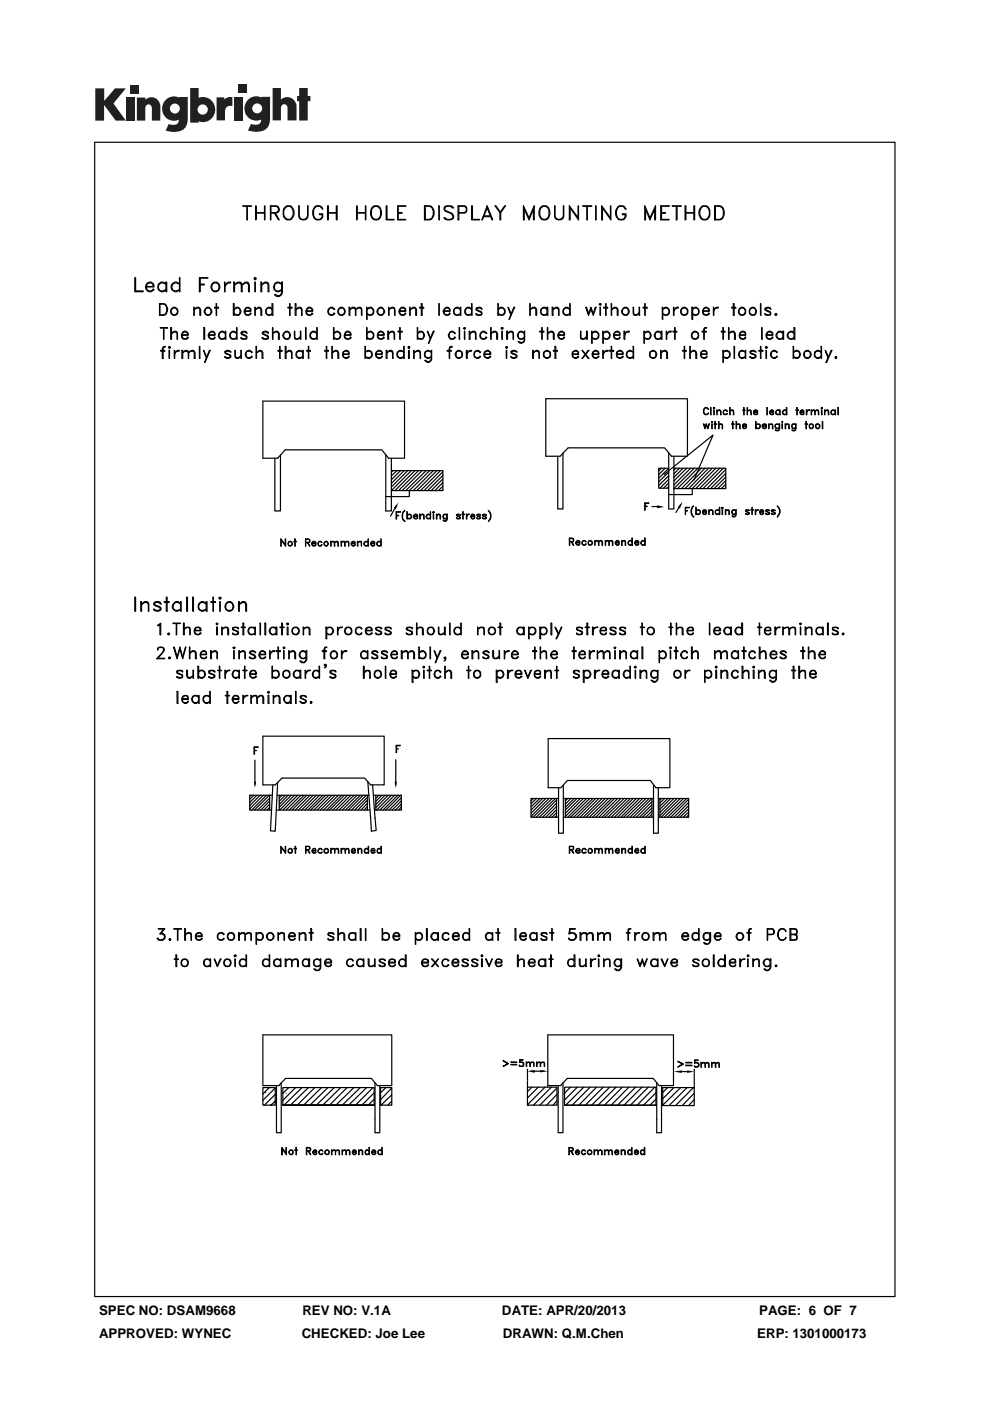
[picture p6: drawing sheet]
<svg xmlns="http://www.w3.org/2000/svg" width="210mm" height="297mm" viewBox="0 0 210 297" stroke-linecap="round" stroke-linejoin="round" font-family="sans-serif">
<defs><g id="words">
<g font-size="2.8">
<text x="21" y="278.7">SPEC NO: DSAM9668</text>
<text x="64.1" y="278.7">REV NO: V.1A</text>
<text x="106.5" y="278.7">DATE: APR/20/2013</text>
<text x="161" y="278.7">PAGE: 6 OF 7</text>
<text x="21" y="283.6">APPROVED: WYNEC</text>
<text x="64" y="283.6">CHECKED: Joe Lee</text>
<text x="106.7" y="283.6">DRAWN: Q.M.Chen</text>
<text x="160.6" y="283.6">ERP: 1301000173</text>
</g>
</g></defs>
<g fill="#231f20">
<path d="M20.2 18.7h1.9v2.7l2.3-2.7h2.3l-2.6 3.2 2.6 3.7h-2.2l-2.4-3.3v3.3h-1.9z"/>
<path d="M26.7 20.7h1.8v4.9h-1.8z"/>
<path d="M49.6 20.7h1.8v4.9h-1.8z"/>
<path d="M27.6 18h1.8v1.8h-1.8z"/>
<path d="M50.6 17.9h1.8v1.8h-1.8z"/>
<path d="M29 20.7h1.8v.4a1.9 1.9 0 0 1 2.2-.3 1.9 1.9 0 0 1 1 2v2.8h-1.8v-2.7a.7 .7 0 0 0-.7-.8 .7 .7 0 0 0-.7 .8v2.7h-1.8z"/>
<path d="M45.9 20.6h1.7v.5a2.02 2.02 0 0 1 1.7-.5v1.9h-.2a1.12 1.12 0 0 0-1.4 1.3v1.7h-1.8z"/>
<path d="M57.8 18.7h1.8v2.4a1.98 1.98 0 0 1 2.2-.3 1.98 1.98 0 0 1 1.1 2v2.7h-1.9v-2.6a.7 .7 0 0 0-.7-.8 .7 .7 0 0 0-.7 .8v2.6h-1.8z"/>
<path d="M63.5 18.7h1.8v1.6h.5v1.1h-.5v4.1h-1.8v-4.1h-.5v-1.1h.5z"/>
<path d="M40.3 18.7v7.3h1.8v-.3a2.63 2.63 0 0 0 3.5-2.5 2.63 2.63 0 0 0-3.5-2.5v-2zM41.9 23.2a1.1 1.1 0 0 1 2.2 0 1.1 1.1 0 0 1-2.2 0z"/>
<path d="M35.3 21a2.56 2.56 0 0 0-.6 3.3 2.56 2.56 0 0 0 3.2 1.1 1.09 1.09 0 0 1-1.5 1.1l-.6-.2-.7 1.4a5.3 5.3 0 0 0 3.8-.2 2.69 2.69 0 0 0 .9-2.4v-4.5h-1.8v.1l-.8-.2a2.44 2.44 0 0 0-1.9 .5zM36 23a1.06 1.06 0 0 1 2.1 0 1.06 1.06 0 0 1-2.1 0z"/>
<path d="M52.8 21a2.56 2.56 0 0 0-.6 3.3 2.56 2.56 0 0 0 3.2 1 1.09 1.09 0 0 1-1.5 1.1l-.7-.1-.6 1.4a5.3 5.3 0 0 0 3.7-.3 2.69 2.69 0 0 0 1-2.3v-4.6h-1.8v.2l-.9-.3a2.44 2.44 0 0 0-1.8 .6zM53.5 23a1.06 1.06 0 0 1 2.1 0 1.06 1.06 0 0 1-2.1 0z"/>
</g>
<g fill="#000">
<path d="M84.5 106.5l-.6 1.5-.4-.3zM139.4 107.1l1.5 .4-1.5 .2zM144.8 106.3l-.6 1.5-.4-.2zM53.9 165.7h.4l-.2 1.4zM83.7 165.7h.5l-.3 1.4zM56.3 231.5l.1 .1zM111.9 227.1l1.5-.2v.6zM116 230.3l.1 .1zM114.6 226.9l1.6 .2-1.6 .3zM142.8 227.2l1.8-.3v.6zM145.7 226.9l1.5 .3-1.5 .3z"/>
<path d="M20 30v245h169.9v-245zM20.2 30.3h169.5v244.5h-169.5z"/>
</g>
<g fill="none" stroke="#000" stroke-width=".25">
<path d="M28.6 58.9h.2v2.8h1.6v.1h-1.8zM35.2 59.8h.2v2h-.2zM38.1 58.9l.1 2.9zM42.3 58.9h1.8l-1.6 .1v2.8h-.2zM45.2 60a.96 .96 0 0 1 1.3 .3 .96 .96 0 0 1-.3 1.3 .96 .96 0 0 1-1.3-.2 1.07 1.07 0 0 1 .3-1.4zM47.6 59.8l.1 2zM49.6 59.8h.1v2h-.1zM51.5 43.6l1.8 .1zM52.4 43.7v2.9l.1-2.9M53.9 59l.2-.1 .2 .2-.2 .2zM54.1 59h.1M54.1 59.8v2z"/>
<path d="M54.1 59v.1zM54.2 43.6l.1 3zM54.3 45.1h1.8M54.3 45.2h1.8M55.3 59.8h.2v2h-.2zM56.1 43.6l.1 3zM57.5 45.1h1l.4-.2 .2-.2-.2-.8-.4-.2h-1l-.1 2.9v-3h1.1a.76 .76 0 0 1 .7 .8 .76 .76 0 0 1-.7 .8h-1M58.2 45.2l.9 1.4h.1l-.8-1.4M58.5 60a.85 .85 0 0 1 1.2 .2l-1-.2a.88 .88 0 0 0-.5 1 .88 .88 0 0 0 .9 .7l.6-.3a.98 .98 0 0 1-1.5 .1 .98 .98 0 0 1 .3-1.5zM59.7 59.8h.2v2.2a.91 .91 0 0 1-.7 .9 .91 .91 0 0 1-1-.5l.8 .3 .6-.3 .1-.4zM60.7 43.9a.97 .97 0 0 1 1-.1 .97 .97 0 0 1 .5 .9 1.51 1.51 0 0 1-.9 1.8 1.45 1.45 0 0 1-1.2-1.1 1.45 1.45 0 0 1 .6-1.5zM60.7 43.7l.8-.1a1.68 1.68 0 0 1 0 3 1.35 1.35 0 0 1-1.4-1.9l.1-.4z"/>
<path d="M63.4 43.6l.1 2.2a.9 .9 0 0 0 .8 .7 .9 .9 0 0 0 .9-.7v-2.2l.1 2.2a.98 .98 0 0 1-1 .8 .98 .98 0 0 1-.9-.8zM66.7 43.9a1.06 1.06 0 0 1 1.8 .4 1.01 1.01 0 0 0-1.2-.6 1.01 1.01 0 0 0-.8 1 1.45 1.45 0 0 0 .7 1.8 1.03 1.03 0 0 0 1.2-.6v-.4h-.6v-.2h.7a1.02 1.02 0 0 1-.7 1.3 1.02 1.02 0 0 1-1.3-.7 1.86 1.86 0 0 1 .2-2zM69.5 43.6h.1v3h-.1zM69.6 45.1h1.7M69.6 45.2h1.7M71.3 43.6h.2v3h-.2zM75.6 43.6l.1 3zM75.7 45.1h1.8M75.7 45.2h1.8M77.5 43.6l.1 3zM79.2 43.9a.97 .97 0 0 1 1-.1 .97 .97 0 0 1 .5 .9 1.32 1.32 0 0 1-.8 1.8 .99 .99 0 0 1-1.1-1l.1-1.2zM79.2 43.7a1.14 1.14 0 0 1 1.7 1 1.34 1.34 0 0 1-.3 1.5 1.34 1.34 0 0 1-1.4 .3 1.87 1.87 0 0 1 0-2.8z"/>
<path d="M81.9 43.6h.2v2.9l1.5 .1h-1.7zM84.4 43.6h1.7l-1.7 .1v2.8l1.7 .1h-1.7zM84.4 45.1h.9l-.9 .1M90 43.6h1.1a1.51 1.51 0 0 1 1 1.9 1.44 1.44 0 0 1-1 1.1h-1.1zM90.2 43.7h.9a1.54 1.54 0 0 1 .8 1.4 1.54 1.54 0 0 1-.8 1.4h-.9zM93.1 43.6l.1 3zM94.4 43.7a1.62 1.62 0 0 1 1.8 .4h-.3l-.1-.2a1.04 1.04 0 0 0-1.4 .2v.6l1.1 .4a.76 .76 0 0 1 .7 .7 .76 .76 0 0 1-.7 .8l-1.1-.1-.2-.3 .4 .2a1.1 1.1 0 0 0 1.4-.2 .97 .97 0 0 0-.5-1 1.29 1.29 0 0 1-1.3-.9zM97.3 45.1h1.2l.3-.2a.75 .75 0 0 0-.3-1.2h-1.2v2.9h-.2v-3l1.7 .1a.84 .84 0 0 1-.3 1.5h-1.2M100 43.6h.2v2.9l1.5 .1h-1.7zM102.5 45.9h1.7M102.6 45.8h1.4M103.3 43.6l1.2 3h-.2l-1-2.5-1.1 2.5z"/>
<path d="M106 45.1l1-1.5h.2l-1 1.5v1.5h-.2v-1.5l-1-1.5h.2l1 1.5M111 43.6l1.2 2.6 1.1-2.6v3h-.2v-2.3l-.9 2.3-1-2.3v2.3h-.2zM114.9 43.7a1.14 1.14 0 0 1 1.7 1 1.34 1.34 0 0 1-.2 1.5 1.34 1.34 0 0 1-1.5 .3 1.87 1.87 0 0 1 0-2.8zM114.9 43.9a.97 .97 0 0 1 1-.1 .97 .97 0 0 1 .5 .9 1.32 1.32 0 0 1-.8 1.8 .99 .99 0 0 1-1.1-1l.1-1.2zM117.6 43.6l.1 2.2a.9 .9 0 0 0 .9 .7 .9 .9 0 0 0 .9-.7v-2.2l.1 2.2a.98 .98 0 0 1-1 .8 .98 .98 0 0 1-1-.8zM120.8 43.6l1.8 2.6 .1-2.6v3l-1.8-2.5v2.5h-.1zM123.6 43.6l1.9 .1zM124.5 43.7v2.9l.1-2.9M126.3 43.6l.1 3zM127.6 43.6l1.9 2.6 .1-2.6v3l-1.8-2.5v2.5h-.2zM131 43.9a1.11 1.11 0 0 1 1.8 .4l-.8-.6h-.6a1.72 1.72 0 0 0 0 2.8h.6a.97 .97 0 0 0 .6-1h-.6v-.2h.8a1.06 1.06 0 0 1-.8 1.3 1.06 1.06 0 0 1-1.3-.7 1.78 1.78 0 0 1 .3-2zM136.8 43.6l1.1 2.6 1.1-2.6v3h-.1v-2.3l-1 2.3-1-2.3v2.3h-.1z"/>
<path d="M140.1 43.6h1.8l-1.6 .1v2.8l1.6 .1h-1.8zM140.3 45.1h.9l-.9 .1M142.6 43.6l1.9 .1zM143.4 43.7v2.9h.2v-2.9M145.3 43.6h.2v3h-.2zM145.5 45.1h1.7M145.5 45.2h1.7M147.2 43.6h.1v3h-.1zM148.9 43.9a1.02 1.02 0 0 1 1.6 .8 1.51 1.51 0 0 1-.9 1.8 1.01 1.01 0 0 1-1.2-1v-.8zM148.9 43.7a1.1 1.1 0 0 1 1.1 0 1.1 1.1 0 0 1 .6 1 1.47 1.47 0 0 1-.9 1.9 1.39 1.39 0 0 1-1.5-1.7zM151.6 43.6h1a1.37 1.37 0 0 1 1 1.9 1.16 1.16 0 0 1-1 1.1h-1zM151.7 43.7h.9a1.54 1.54 0 0 1 .9 1.4 1.54 1.54 0 0 1-.9 1.4h-.9z"/>
<path d="M31 60.7h1.5l-.2-.5a.78 .78 0 0 0-1.1 0 .93 .93 0 0 0 .4 1.5l.7-.1 .2-.3 .2 .1a.99 .99 0 0 1-1.4 .3 .99 .99 0 0 1-.3-1.3 .99 .99 0 0 1 1.3-.4l.4 .4v.4h-1.7M33.6 60.2a.95 .95 0 0 1 1.6 0l-.6-.2a.89 .89 0 0 0-1 1l.2 .4 .4 .3 1-.3a1 1 0 0 1-1.4 .2 1 1 0 0 1-.2-1.4zM33.8 64.4h.9a1.3 1.3 0 0 1 .9 1.2 1.3 1.3 0 0 1-.9 1.2h-.9zM33.9 64.5h.8a1.26 1.26 0 0 1 .4 2l-.4 .3h-.8zM34 69.5l1.5 .1zM34.1 74.3h.8v.2h-.8zM34.7 73.6l-.1 2.4h-.2v-2l.4-.6h.2v.2l-.4 .1M34.7 69.6v2.3l.1-2.3M35.9 73.4l.2 .2-.1 .3-.2-.2zM35.9 73.6h.1M35.9 74.3l.1 1.7zM35.9 73.6l.1 .1z"/>
<path d="M36.2 69.5h.2v2.4h-.2zM36.4 70.7l.6-.5 .6 .2v1.5v-1.2a.54 .54 0 0 0-.9-.2zM36.5 60.2a.95 .95 0 0 1 1.6 0l-.6-.2a.89 .89 0 0 0-1 1l.1 .4 .5 .3 1-.3a1 1 0 0 1-1.4 .2 1 1 0 0 1-.2-1.4zM36.5 65.4h.9l.2 .5a.7 .7 0 0 1-.6 .9 .7 .7 0 0 1-.7-.9zM37 74.3l.1 1.7zM37.2 74.6l.4-.3h.4v.2h-.6l-.3 .6zM38.6 74.3h.1v1.7h-.1zM38.6 71h1.2v-.3a.6 .6 0 0 0-1-.2l-.2 .5a.69 .69 0 0 0 .3 .7 .69 .69 0 0 0 .8 0l.1-.3 .1 .2-.2 .2-.6 .1a.84 .84 0 0 1-.6-1 .84 .84 0 0 1 1-.6l.4 .4v.4h-1.3M38.7 74.8l.6-.5 .6 .2 .1 1.5-.1-1.2a.54 .54 0 0 0-.8-.3zM40 74.8l.6-.5h.4l.4 .5v1.2h-.2v-1.2a.54 .54 0 0 0-.8-.3zM41.1 65.2l.1 1.6zM41.2 65.7l.6-.5 .6 .1 .2 .4v1.1h-.2v-1.1a.54 .54 0 0 0-.9-.3z"/>
<path d="M42.3 73.4l.1 2.6zM42.5 60.2h.8v.2h-.8M43.2 69.5h.2v2.4h-.2zM43.8 75.7l-.7-1.4 .7 1.7M44.3 71h1.2v-.3a.68 .68 0 0 0-1.1-.1 .68 .68 0 0 0 .2 1.1l.6 .1 .3-.4 .1 .2a.82 .82 0 0 1-1.2 .1 .82 .82 0 0 1 0-1.2 .82 .82 0 0 1 1.1 0l.1 .6h-1.3M44.4 74.3h.2l-1.2 2.5zM45 60.2a.94 .94 0 0 1 1.4 0 1.1 1.1 0 0 1-.5 1.5l-.7-.1a1.39 1.39 0 0 1-.2-1.4zM45.5 65.2h.9v.1h-.9zM45.9 64.4v2.4zM47.8 74.8l1 .4 .2 .3a.74 .74 0 0 1-.6 .5 .74 .74 0 0 1-.8-.4l.3 .2M47.8 75.7h1M47.8 74.5h1"/>
<path d="M47.8 70.2l.1 1.7zM47.9 74.5v.4M47.9 60.2l.6-.4h.4v.2a1.22 1.22 0 0 0-1.2 .7zM48.7 75.2v.6M48.7 74.5l.3 .1a.82 .82 0 0 0-1.4 0l.4 .5 .8 .3M49.5 64.4h.2v2.4h-.2zM49.7 65.6a.83 .83 0 0 1 1.3-.1 .83 .83 0 0 1-.2 1.3 .85 .85 0 0 1-1.1-.3l.5 .3a.75 .75 0 0 0 .7-.6 .75 .75 0 0 0-.4-.9zM49.7 60.4l.8-.6 .7 .2 .2 .4v1.4h-.2v-1.4l-.2-.2a.88 .88 0 0 0-1.3 .2zM49.8 74.3l.1 1.2a.54 .54 0 0 0 .9 .2l.3-.2-.6 .5-.6-.2zM50.2 69.5l.1 2.4zM51.1 74.3l.1 1.7zM51.2 71.7l.4 .1 .7-.1"/>
<path d="M51.2 70.5h1.1M51.2 70.7l1.1 .5 .1 .4a.73 .73 0 0 1-1.3 0l.3 .2M51.4 60.4l.6-.6 .7 .2 .2 .4v1.4h-.2l-.1-1.6a.87 .87 0 0 0-1.2 .2zM51.4 70.4l-.2 .3 .2 .1M51.9 65.9h1.2v-.2a.65 .65 0 0 0-.8-.4 .65 .65 0 0 0-.4 .9 .6 .6 0 0 0 .6 .6 .6 .6 0 0 0 .6-.5l.1 .2a.82 .82 0 0 1-1.1 .1 .82 .82 0 0 1-.1-1.1 .82 .82 0 0 1 1.1-.1l.1 .6h-1.3M52.2 74.6l.4-.3h.4l.5 .3-.1 .2-.4-.3a.71 .71 0 0 0-.8 .5 .71 .71 0 0 0 .4 .8h.4l.4-.3 .1 .1a.81 .81 0 0 1-1.2 .2 .81 .81 0 0 1-.1-1.2zM52.2 71.2v.6M52.2 70.4l.2 .3-.1-.3a.75 .75 0 0 0-1.2 .3l.3 .3 .9 .3M54.1 65.2v1.6zM54.1 65.7l.6-.5h.5l.3 .5v1.1h-.2v-1.1a.48 .48 0 0 0-.7-.3zM54.3 73.4l.1 2.6zM54.4 74.8l.6-.5h.4l.4 .5v1.2h-.2v-1.2a.48 .48 0 0 0-.8-.3z"/>
<path d="M55.5 60.4l.7-.6 .7 .2 .1 .4v1.4h-.1l-.1-1.6a.87 .87 0 0 0-1.3 .2zM55.8 70.7l1.1 .5v.6a1.01 1.01 0 0 1-1.3-.2h.2v.2M55.8 71.7l.3 .1 .8-.1M55.8 70.5h1.1M55.8 70.4v.4M56.4 65.6a.68 .68 0 0 1 .7-.5 .68 .68 0 0 1 .6 .5l-.4-.3a.73 .73 0 0 0-.9 .7 .73 .73 0 0 0 .9 .8l.4-.3a.79 .79 0 0 1-1.1 .2 .79 .79 0 0 1-.2-1.1zM56.7 71.2l.2 .2-.2 .4M56.7 70.4l.2 .3a.74 .74 0 0 0-.6-.5 .74 .74 0 0 0-.7 .5l1.3 .6M57.7 64.4h.2v2.4h-.2zM57.8 69.5l.1 2.4zM57.9 70.7l.6-.5 .6 .2 .1 .3v1.2h-.1v-1.2a.54 .54 0 0 0-.9-.2zM59 74.3h.8v.2h-.8z"/>
<path d="M59.3 73.4l.1 2.6zM60.5 73.4h.2v2.6h-.2zM60.7 74.8l.6-.5 .6 .2v1.5v-1.2a.58 .58 0 0 0-.9-.3zM61.1 65.2h.8v.1h-.8zM61.4 64.4l.1 2.4zM62.4 70.2l.2 1.5 .5 .1 .6-.4-.3 .4h-.9zM62.6 64.4h.2v2.4h-.2zM62.8 65.7l.6-.5 .6 .1 .1 1.5-.1-1.1a.58 .58 0 0 0-.9-.3zM62.9 74.6l.5-.3h.3l.5 .3a.96 .96 0 0 0-1.2 0 .82 .82 0 0 0 .1 1.1l.6 .1 .5-.2-.5 .4h-.3a1.01 1.01 0 0 1-.5-1.4zM63.7 70.2l.1 1.7zM64.2 74.3l.1 1.7zM64.8 69.5l.1 2.4z"/>
<path d="M65 65.9h1.2v-.2a.6 .6 0 0 0-1-.3l-.2 .5a.69 .69 0 0 0 .3 .7 .69 .69 0 0 0 .8 0l.1-.3 .1 .2-.2 .3h-.6a.84 .84 0 0 1-.6-1 .84 .84 0 0 1 1-.6l.4 .5v.3h-1.3M65.1 74.3h.7v.2h-.7zM65.4 73.4l.1 2.6zM67.2 69.5l.1 2.4zM68.9 74.3h.7v.2h-.7zM69.2 73.4l.1 2.6zM69.6 65.6a.74 .74 0 0 1 .7-.5 .74 .74 0 0 1 .7 .5l-.2 .1a.6 .6 0 0 0-.9-.3l-.3 .5a.69 .69 0 0 0 .4 .7 .69 .69 0 0 0 .7 0l.1-.3 .2 .2a.82 .82 0 0 1-1.2 .2 .82 .82 0 0 1-.2-1.1zM70.4 73.4l.1 2.6zM70.5 74.8l.6-.5 .6 .2 .1 .3v1.2h-.1v-1.2a.54 .54 0 0 0-.9-.3zM70.7 69.5l.1 2.4zM72 65.4h.9l.2 .5a.7 .7 0 0 1-.7 .9 .7 .7 0 0 1-.6-.9zM72.8 75.1h1.2v-.3a.66 .66 0 0 0-1.1-.2 .98 .98 0 0 0 .1 1.1 .6 .6 0 0 0 1-.2v.1l-.1 .2-.6 .2a1.01 1.01 0 0 1-.5-1.4l.5-.3a.66 .66 0 0 1 .7 .8h-1.2"/>
<path d="M73.1 71h1.2v-.3a.6 .6 0 0 0-.9-.2l-.3 .5a.69 .69 0 0 0 .3 .7 .69 .69 0 0 0 .8 0l.1-.3 .2 .2-.3 .2-.6 .1a.84 .84 0 0 1-.5-1 .84 .84 0 0 1 1-.6l.4 .4v.4h-1.4M74 65.2h.2v1.6h-.2zM74.2 65.7l.6-.5 .6 .1 .1 1.5-.1-1.1a.58 .58 0 0 0-.9-.3zM75.5 65.7l.6-.5 .6 .1v1.5v-1.1a.54 .54 0 0 0-.9-.3zM77.4 73.4l.1 2.6zM77.5 74.6l.5-.3h.4a1.01 1.01 0 0 1 .5 1.3l-.5 .4h-.4l-.5-.4a.96 .96 0 0 0 1.2 0 .82 .82 0 0 0-.1-1.1h-.6zM77.8 65.2v2.5zM77.8 69.5v2.4zM79.8 75.1h1.2l-.1-.6h-.7a.72 .72 0 0 0-.3 1 .72 .72 0 0 0 1 .2l.1-.2 .1 .1a.81 .81 0 0 1-1.2 .2 .81 .81 0 0 1-.1-1.2 .81 .81 0 0 1 1.2-.1l.1 .6h-1.3M80.1 71h1.2v-.3a.68 .68 0 0 0-1.1-.1 .68 .68 0 0 0 .2 1.1l.6 .1 .3-.4 .2 .2-.3 .2-.6 .1a.84 .84 0 0 1-.5-1 .84 .84 0 0 1 1-.6l.4 .4v.4h-1.4M81.9 74.3h.2v1.7h-.2zM82.1 74.8l.6-.5 .6 .2v1.5v-1.2a.58 .58 0 0 0-.9-.3z"/>
<path d="M82.3 70.2h.1v1.7h-.1zM82.4 65.2l.1 1.6zM82.4 70.7l.6-.5 .6 .2 .1 1.5-.1-1.2a.54 .54 0 0 0-.8-.2zM82.5 65.7l.6-.5 .6 .1 .1 1.5-.1-1.1a.54 .54 0 0 0-.9-.3zM84.3 74.6l.5-.3h.3l.5 .3a.96 .96 0 0 0-1.2 0 .82 .82 0 0 0 .1 1.1l.6 .1 .5-.2-.5 .4h-.3a1.01 1.01 0 0 1-.5-1.4zM84.4 70.2h.9v.2h-.9zM84.8 65.9h1.2l-.2-.5a.74 .74 0 0 0-1 .4 .74 .74 0 0 0 .4 1h.4l.4-.5 .1 .2a.82 .82 0 0 1-1.2 .1 .82 .82 0 0 1-.1-1.1 .82 .82 0 0 1 1.2-.1l.1 .6h-1.3M84.8 69.5l.1 2.4zM85.6 73.4l.1 2.6zM86.6 73.4l.3 .2-.1 .3-.2-.2zM86.6 73.6h.1M86.6 74.3h.2v1.7h-.2z"/>
<path d="M86.6 73.6l.2 .1zM86.9 65.2l.1 1.6zM87 65.7l.6-.5h.4l.3 .5v1.1h-.1v-1.1a.48 .48 0 0 0-.8-.3zM87.7 74.3l.1 1.7zM87.8 74.8l.7-.5 .6 .2 .1 1.5-.1-1.2a.58 .58 0 0 0-.8-.3zM88.5 69.5l.1 2.4zM88.6 70.7a.83 .83 0 0 1 1.3-.1 .83 .83 0 0 1-.2 1.2 .85 .85 0 0 1-1.1-.2l.5 .2a.75 .75 0 0 0 .8-.5 .75 .75 0 0 0-.5-.9zM89 65.2h.9v.1h-.9zM89.4 64.4h.1v2.4h-.1zM90.1 74.6l.5-.3h.4l.5 .3a.96 .96 0 0 0-1.2 0 .82 .82 0 0 0 .1 1.1l.6 .1 .5-.2-.5 .4h-.4a1.01 1.01 0 0 1-.5-1.4zM91.3 71.7l-.7-1.5 .7 1.7M91.5 74.3l.1 1.8a.75 .75 0 0 1-.6 .7 .75 .75 0 0 1-.9-.4h.3a.6 .6 0 0 0 .8 .2l.3-.5z"/>
<path d="M91.9 70.2h.2l-1.2 2.6zM93.1 64.4l.1 2.4zM94.2 65.9h1.2v-.2a.66 .66 0 0 0-.9-.2 .66 .66 0 0 0-.2 .9 .66 .66 0 0 0 .9 .2l.2-.3 .1 .2a.79 .79 0 0 1-1.2 .2 .79 .79 0 0 1-.1-1.1l.4-.4a.74 .74 0 0 1 .9 .8h-1.3M94.9 74.3h.8v.2h-.8zM95.4 73.7l.5-.1v-.2l-.5 .2-.1 .4 .1 2M95.5 70.4a.59 .59 0 0 1 .6-.2 .59 .59 0 0 1 .4 .5 .65 .65 0 0 0-.9-.3 .65 .65 0 0 0-.3 .8 .6 .6 0 0 0 .5 .7 .6 .6 0 0 0 .7-.5l.1 .2a.83 .83 0 0 1-1.3 .1 .83 .83 0 0 1 .2-1.3zM95.5 73.6l-.1 2.4M96.3 65.6a.74 .74 0 0 1 .7-.5 .74 .74 0 0 1 .7 .5l-.6-.3a.73 .73 0 0 0-.8 .7 .73 .73 0 0 0 .8 .8l.6-.3a.82 .82 0 0 1-1.2 .2 .82 .82 0 0 1-.2-1.1zM96.7 74.6l.4-.3h.4a1.01 1.01 0 0 1 .5 1.3l-.5 .4a.85 .85 0 0 1-.8-.4 .85 .85 0 0 1 0-1zM97.4 69.5l.1 2.4zM97.7 65.2v1.6zM98.3 69.6l.3-.1v.3z"/>
<path d="M98.5 69.6h.1M98.5 70.2l.1 1.7zM98.5 69.6h.1zM98.9 74.3h.2v1.7h-.2zM99.2 74.6l.5-.3h.3v.2a.74 .74 0 0 0-.9 .6zM99.5 70.2h.2v1.7h-.2zM99.7 70.7l.6-.5 .6 .2 .1 1.5-.1-1.2a.54 .54 0 0 0-.9-.2zM100 64.4l.1 2.4zM100.6 74.6l.5-.3h.4l.4 .3-.1 .2a.66 .66 0 0 0-1.1-.2 .98 .98 0 0 0 .2 1.1 .6 .6 0 0 0 .9-.2l.1 .1-.2 .2-.6 .2a1.01 1.01 0 0 1-.5-1.4zM101 65.7l1.1 .5 .1 .3a.73 .73 0 0 1-1.2 0l.2 .3M101 66.6l.5 .2 .6-.2M101 65.4h1.1"/>
<path d="M101.2 65.3l-.2 .3 .2 .1M101.9 70.7a.74 .74 0 0 1 .7-.5 .74 .74 0 0 1 .6 .5h-.1a.6 .6 0 0 0-1-.2l-.2 .5a.69 .69 0 0 0 .3 .7 .69 .69 0 0 0 .8 0l.1-.3 .1 .2a.82 .82 0 0 1-1.1 .2 .82 .82 0 0 1-.2-1.1zM102.1 65.3l.1 .3-.1-.3a.75 .75 0 0 0-1.1 .3l.3 .3 .8 .4M102.1 66.2v.6M102.7 75.1h1.2v-.3a.6 .6 0 0 0-1-.2 .82 .82 0 0 0 .1 1.1 .6 .6 0 0 0 .9-.2l.2 .1-.5 .4h-.4a1.01 1.01 0 0 1-.5-1.4l.5-.3a.74 .74 0 0 1 .9 .8h-1.4M104.1 69.5l.1 2.4zM104.2 70.7l.6-.5 .6 .2 .1 .3v1.2h-.1v-1.2a.54 .54 0 0 0-.9-.2zM105.6 64.4l.1 2.4zM106.3 69.6l.2-.1 .2 .1-.2 .2zM106.5 69.6h.1M106.5 70.2v1.7zM107.4 73.4l.2 .2-.1 .3-.2-.2z"/>
<path d="M107.4 73.6h.1M107.4 74.3l.1 1.7zM107.4 73.6l.1 .1zM107.5 70.2h.1v1.7h-.1zM107.6 70.7l.6-.5 .6 .2 .1 1.5-.1-1.2a.54 .54 0 0 0-.8-.2zM108.4 66.6l-.7-1.4 .7 1.6M108.5 74.5h1M108.5 74.8l1 .4 .2 .3a.74 .74 0 0 1-.7 .5 .74 .74 0 0 1-.7-.4l.3 .2M108.5 75.7h1M108.6 74.5v.4M109 65.2h.2l-1.2 2.5zM109.4 74.5l.3 .1a.82 .82 0 0 0-1.4 0l.4 .5 .8 .3"/>
<path d="M109.4 75.2v.6M110.1 70.4a.68 .68 0 0 1 1.1 .3l-.9-.3a.75 .75 0 0 0-.4 .9 .75 .75 0 0 0 .8 .5l.5-.2a.83 .83 0 0 1-1.3 .1 .83 .83 0 0 1 .2-1.3zM111.2 70.2v2.2l-.5 .4h-.4l-.4-.4 .6 .2 .6-.2zM112.4 64.4l.1 2.4zM112.5 65.7l.6-.5h.4l.3 .5v1.1h-.2v-1.1a.54 .54 0 0 0-.8-.3zM113 74.3h.1v1.7h-.1zM113.1 74.8l.6-.5 .6 .2 .1 1.5-.1-1.2a.58 .58 0 0 0-.8-.3zM114.5 70.2h.8v.2h-.8zM114.7 65.6a.68 .68 0 0 1 .7-.5 .68 .68 0 0 1 .6 .5l-.4-.3a.73 .73 0 0 0-.9 .7 .73 .73 0 0 0 .9 .8l.4-.3a.79 .79 0 0 1-1.1 .2 .79 .79 0 0 1-.2-1.1zM114.9 69.5l.1 2.4zM115.3 74.6l.5-.3h.4a1.01 1.01 0 0 1 .5 1.3l-.5 .4h-.4a1.01 1.01 0 0 1-.5-1.4zM116 65.2h.2v1.6h-.2z"/>
<path d="M116.1 69.5l.1 2.4zM116.2 70.7l.6-.5 .6 .2 .1 .3v1.2h-.1v-1.2a.54 .54 0 0 0-.9-.2zM117.1 65.2h.2v1.6h-.2zM117.3 65.7l.6-.5 .6 .1 .1 1.5-.1-1.1a.58 .58 0 0 0-.9-.3zM117.4 74.3h.8v.2h-.8zM117.7 73.4h.2v2.6h-.2zM118.5 71h1.2v-.3a.66 .66 0 0 0-1-.1 .66 .66 0 0 0-.1 .9 .66 .66 0 0 0 .9 .2l.2-.3v.2a.79 .79 0 0 1-1.1 .2 .79 .79 0 0 1-.1-1.1l.4-.5a.74 .74 0 0 1 .8 .9h-1.2M120.8 64.4l.1 2.4zM121.4 75.1h1.2v-.3a.66 .66 0 0 0-1.1-.2 .98 .98 0 0 0 .2 1.1 .6 .6 0 0 0 .9-.2l.1 .1-.2 .2-.6 .2a1.01 1.01 0 0 1-.5-1.4l.5-.3a.66 .66 0 0 1 .8 .8h-1.3M123.1 70.2l.2 1.5 .5 .1 .6-.4-.3 .4h-.9zM123.5 74.3l1.4 1.7h-.2zM124.2 65.2h.2l.4 1.3 .5-1.3 .5 1.3 .5-1.3h.1l-.6 1.6-.5-1.2-.5 1.2z"/>
<path d="M124.4 70.2h.2v1.7h-.2zM124.7 74.3h.2l-1.4 1.7zM125.5 70.2l.1 2.6zM125.8 75.1h1.1v-.3a.7 .7 0 0 0-1.1-.2v.6l.1 .5a.72 .72 0 0 0 1-.2l.1 .1-.5 .4a.82 .82 0 0 1-.9-1.1 .82 .82 0 0 1 1.3-.4l.1 .6h-1.2M127.1 64.5l.3-.1v.3zM127.3 64.5h.1M127.3 65.2l.1 1.6zM127.3 64.5l.1 .1zM127.9 74.3l.1 1.7zM127.9 70.2l.1 2.6zM128 65.2h.9v.1h-.9zM128.1 74.6l.4-.3h.5v.2a.88 .88 0 0 0-1 .6z"/>
<path d="M128.5 64.4v2.4zM129.3 74.3h.9v.2h-.9zM129.6 73.4l.1 2.6zM129.6 64.4l.1 2.4zM129.7 65.7l.6-.5 .6 .1 .2 .4v1.1h-.2v-1.1a.54 .54 0 0 0-.8-.3zM130.2 71h1.2v-.3a.68 .68 0 0 0-1.1-.1 .68 .68 0 0 0 .2 1.1l.6 .1 .3-.4 .1 .2a.8 .8 0 0 1-1.3 0 .8 .8 0 0 1 .3-1.2 .63 .63 0 0 1 .8-.1 .63 .63 0 0 1 .2 .8h-1.3M130.8 75.1h1.2v-.3a.66 .66 0 0 0-1.1-.2 .98 .98 0 0 0 .2 1.1 .6 .6 0 0 0 .9-.2l.2 .1-.5 .4h-.4a1.01 1.01 0 0 1-.5-1.4l.5-.3a.74 .74 0 0 1 .9 .8h-1.4M132.4 70.2h.1v1.7h-.1zM132.4 65.2a.84 .84 0 0 1 1.1 .5 .84 .84 0 0 1-.6 1.1 .84 .84 0 0 1-1.1-.6l.2-.6zM132.6 70.7l.5-.5h.4v.2a.74 .74 0 0 0-1 .6zM132.9 74.6l.6-.3h.3l.5 .3a.96 .96 0 0 0-1.2 0 .82 .82 0 0 0 .1 1.1l.6 .1 .5-.2-.5 .4h-.3a1.01 1.01 0 0 1-.6-1.4zM134.3 73.4l.1 2.6z"/>
<path d="M134.3 65.2l.2 1.4 .5 .2 .6-.5-.4 .5h-.8zM135.6 65.2l.1 1.6zM136.4 65.2h.9v.1h-.9zM136.6 70.2l.1 2.6zM136.7 70.7a.83 .83 0 0 1 1.3-.1 .83 .83 0 0 1-.2 1.2 .85 .85 0 0 1-1.1-.2l.5 .2a.75 .75 0 0 0 .7-.5 .75 .75 0 0 0-.4-.9zM136.8 64.4v2.4zM137.9 74.6l.5-.3a.85 .85 0 0 1 .9 .8 .85 .85 0 0 1-.9 .9 1.01 1.01 0 0 1-.5-1.4zM139.1 70.4l.7-.2 .4 .5-.4-.3h-.4a.76 .76 0 0 0-.4 .9 .76 .76 0 0 0 .8 .5l.4-.2a.83 .83 0 0 1-1.3 .1 .83 .83 0 0 1 .2-1.3zM140.1 74.3l.1 1.7zM140.2 74.8l.6-.5 .6 .2 .2 .3v1.2h-.2v-1.2a.54 .54 0 0 0-.8-.3zM140.2 70.2h.2v1.7h-.2zM140.5 65.2l.1 2.5z"/>
<path d="M141.3 70.2l.1 1.7zM141.7 70.4l.6-.2v.2l-.6 .1-.3 .5zM142.8 70.2h.7v.2h-.7zM142.8 65.2l.1 1.6zM143.1 69.5l.1 2.4zM143.3 65.3l.6-.1v.1l-.6 .1-.4 .5zM144.7 65.4a.71 .71 0 0 1 1 .2 .71 .71 0 0 1-.3 1 .71 .71 0 0 1-.9-.4zM144.8 74.3h.8v.2h-.8zM145.1 73.4l.1 2.6zM146.3 73.4l.1 2.6zM146.4 74.8l.6-.5 .6 .2 .2 .3v1.2h-.2v-1.2a.54 .54 0 0 0-.9-.3zM146.7 65.2h.2v2.5h-.2z"/>
<path d="M147 70.5a.71 .71 0 0 1 1 .2 .71 .71 0 0 1-.3 1 .71 .71 0 0 1-1-.5zM147.1 65.3a.79 .79 0 0 1 1 .2 .79 .79 0 0 1-.1 1.1 .79 .79 0 0 1-1.1-.1l.4 .3a.73 .73 0 0 0 .9-.8 .73 .73 0 0 0-.9-.7l-.4 .3zM148.7 75.1h1.2v-.3a.66 .66 0 0 0-1.1-.2 .98 .98 0 0 0 .1 1.1 .6 .6 0 0 0 1-.2l.1 .1-.2 .2-.6 .2a1.01 1.01 0 0 1-.5-1.4l.5-.3a.66 .66 0 0 1 .8 .8h-1.3M148.9 70.2h.9v.2h-.9zM149.1 65.9h1.2v-.2a.6 .6 0 0 0-.9-.3l-.3 .5a.69 .69 0 0 0 .3 .7 .69 .69 0 0 0 .8 0l.1-.3 .2 .2-.3 .3h-.6a.84 .84 0 0 1-.5-1 .84 .84 0 0 1 1-.6l.4 .5v.3h-1.4M149.5 69.6l-.1 .3-.1 2v-2l.1-.3 .5-.1-.5 .1M151.3 65.2l.1 1.6zM151.5 65.6l.5-.4h.3v.1a.74 .74 0 0 0-.9 .6zM153 70.2h.8v.2h-.8zM153.3 74.3l.1 2.5zM153.3 69.5l.1 2.4zM153.4 74.6l.5-.3h.4a1.01 1.01 0 0 1 .5 1.3l-.5 .4h-.4l-.5-.4a.96 .96 0 0 0 1.2 0 .82 .82 0 0 0-.1-1.1h-.6z"/>
<path d="M154.5 69.5l.1 2.4zM154.6 70.7l.6-.5h.4l.4 .5v1.2h-.2v-1.2a.54 .54 0 0 0-.9-.2zM155.2 65.2h.8v.1h-.8zM155.5 64.4h.2v2.4h-.2zM155.7 73.4l.1 2.6zM156.8 74.6l.4-.3h.4l.5 .3a.96 .96 0 0 0-1.2 0v1a.96 .96 0 0 0 1.2 0l-.5 .4a.85 .85 0 0 1-.8-.4 .85 .85 0 0 1 0-1zM156.9 71h1.2v-.3a.68 .68 0 0 0-1.1-.1 .68 .68 0 0 0 .2 1.1l.5 .1 .4-.4 .1 .2a.8 .8 0 0 1-1.3 0 .8 .8 0 0 1 .3-1.2 .63 .63 0 0 1 .7-.1 .63 .63 0 0 1 .3 .8h-1.3M157 65.4h.8l.3 .5a.7 .7 0 0 1-.7 .9 .7 .7 0 0 1-.7-.9zM158.1 74.3l.1 1.7zM159.2 74.5h1M159.2 74.8l1 .4 .2 .3a.74 .74 0 0 1-.7 .5 .74 .74 0 0 1-.7-.4l.3 .2M159.2 75.7h1"/>
<path d="M159.3 74.5v.4M159.3 65.3a.79 .79 0 0 1 1 .2 .79 .79 0 0 1 0 1 .8 .8 0 0 1-1.3 .1 .8 .8 0 0 1 .3-1.3zM160.1 74.5l.3 .1a.82 .82 0 0 0-1.4 0l.4 .5 .8 .3M160.1 75.2v.6M161 74.3h.8v.2h-.8zM161.3 73.4l.1 2.6zM161.3 64.4l.1 2.4zM161.6 69.5v2.4zM162.3 65.7l1.1 .5 .1 .3a.73 .73 0 0 1-1.3 0l.3 .3M162.3 66.6l.4 .2 .7-.2M162.3 65.4h1.1M162.5 73.4l.2 .2-.1 .3-.2-.2z"/>
<path d="M162.5 73.6h.1M162.5 74.3l.1 1.7zM162.5 73.6l.1 .1zM162.5 65.3l-.2 .3 .2 .1M162.6 71h1.2v-.3a.72 .72 0 0 0-1-.2l-.2 .5a.67 .67 0 0 0 .4 .8 .67 .67 0 0 0 .8-.4l.1 .2a.82 .82 0 0 1-1.2 .1 .82 .82 0 0 1 0-1.2 .82 .82 0 0 1 1.1 0l.1 .6h-1.3M163.3 65.3l.2 .3-.1-.3a.75 .75 0 0 0-1.2 .3l.4 .3 .8 .4M163.3 66.2v.6M163.6 74.6l.4-.3h.4l.5 .3-.1 .2-.4-.3h-.4a.71 .71 0 0 0-.4 .8 .71 .71 0 0 0 .8 .5l.4-.3 .1 .1a.81 .81 0 0 1-1.2 .1 .81 .81 0 0 1-.1-1.1zM164.3 66.6l.3-.1 .2 .3h-.3zM164.5 66.6h.1M164.5 66.6l.1 .2zM165.2 70.2h.4l.4 .5-.4-.3a.73 .73 0 0 0-.8 .7 .73 .73 0 0 0 .8 .7l.4-.2a.79 .79 0 0 1-1.1 .2 .79 .79 0 0 1-.1-1.1z"/>
<path d="M166 70.2h.2v1.7h-.2zM167.1 70.7a.68 .68 0 0 1 .7-.5 .68 .68 0 0 1 .6 .5l-.4-.3a.73 .73 0 0 0-.9 .7 .73 .73 0 0 0 .9 .7l.4-.2a.79 .79 0 0 1-1.1 .2 .79 .79 0 0 1-.2-1.1zM168.2 73.4l.1 2.6zM168.3 74.6l.5-.3a.85 .85 0 0 1 1 .8 .85 .85 0 0 1-1 .9l-.5-.4a.96 .96 0 0 0 1.2 0v-1a.96 .96 0 0 0-1.2 0zM168.4 69.5h.2v2.4h-.2zM170.8 74.5h.7a.72 .72 0 0 1 .3 1 .72 .72 0 0 1-1 .2l-.2-.5zM172.8 74.6l.5-.3h.4l.5 .3a.96 .96 0 0 0-1.2 0 .82 .82 0 0 0 .1 1.1l.6 .1 .5-.2-.5 .4h-.4a1.01 1.01 0 0 1-.5-1.4zM174.2 73.4v2.6zM175.7 75.7l-.7-1.4 .7 1.7M176.3 74.3h.1l-1.1 2.5h-.1zM177.1 75.7h.4l-.1 .3h-.2zM177.2 75.7h.1"/>
<path d="M177.2 75.7l.2 .1zM55.8 85h30v12.2h-3.4l-1.4-1.8h-20.5l-1.6 1.8h-3.1zM59.5 96.5v11.8h-1.2v-11.1M81.8 96.4v11.9h1.2v-11.1M83 99.8h10.9v4.2h-10.9M83.4 99.8l-.4 .3M84.2 99.8l-1.2 1.1M85 99.8l-2 1.9M85.7 99.8l-2.7 2.7M86.5 99.8l-3.5 3.5M87.2 99.8l-4.2 4.2M88 99.8l-4.2 4.2"/>
<path d="M88.8 99.8l-4.3 4.2M89.5 99.8l-4.2 4.2M90.4 99.8l-4.3 4.2M91.1 99.8l-4.3 4.2v1.3h-5M91.9 99.8l-4.2 4.2M92.7 99.8l-4.3 4.2M93.4 99.8l-4.2 4.2M115.8 84.5h30v12.2h-3.4l-1.4-1.7h-20.5l-1.7 1.7h-3zM119.4 96.1v11.8h-1.1v-11.2M140.3 99.3l-.6 .6M141.1 99.3l-1.4 1.3M141.8 96v11.9h1.1v-11.2"/>
<path d="M143.4 99.3l-.5 .4M144.1 99.3l-1.2 1.2M144.9 99.3l-2 1.9M145.6 99.3l-2.7 2.7M146.5 99.3l-3.6 3.5M147.2 99.3l-4.3 4.3h11v-4.3h-11M148 99.3l-4.3 4.3M148.8 99.3l-4.3 4.3M149.2 89.9l.3 .7 .3-.7 .3 .7 .4-.7-.4 1-.3-.9-.3 .9zM149.5 86.5l.3-.1 .5 .4-.6-.3a.79 .79 0 0 0-.1 1.4l.7-.3-.6 .3a.84 .84 0 0 1-.2-1.4zM149.5 99.3l-4.2 4.3M150.3 99.3l-4.2 4.3"/>
<path d="M150.7 86.4l.1 1.5zM150.9 89.5h.2zM151 89.5h.1M151 89.9l.1 1zM151.1 99.3l-4.3 4.3v1.3h-5M151.3 86.5l.2-.1 .1 .2-.2 .1zM151.4 86.5h.1M151.4 86.9l.1 1zM151.4 86.5l.1 .1zM151.5 89.9l.5 .1zM151.6 89.4l.1 1.5zM151.8 99.3l-4.2 4.3"/>
<path d="M152.1 87.2l.4-.3 .3 .1 .1 .9-.2-.8-.2-.1zM152.1 86.9v1M152.4 89.4l.1 1.5zM152.5 90.1a.45 .45 0 0 1 .7-.1l.1 .9-.2-.9h-.4zM152.7 99.3l-4.4 4.3M153.4 99.3l-4.3 4.3M153.6 87a.35 .35 0 0 1 .4-.1 .35 .35 0 0 1 .2 .3 .4 .4 0 0 0-.5-.2 .4 .4 0 0 0-.3 .5l.1 .3h.3h.5l-.4 .1-.5-.1v-.6zM153.9 99.5l-3.9 4.1M154.8 86.4l.1 1.5zM155 87h.5l.1 .9-.1-.8-.3-.1-.3 .2zM155.2 89.9l.5 .1zM155.4 89.4l.1 1.5z"/>
<path d="M156.1 89.4l.1 1.5zM156.2 90.1a.45 .45 0 0 1 .7-.1l.1 .9-.2-.9h-.4zM157.6 90.3h.7v-.2l-.1-.1h-.6l.1 .7a.36 .36 0 0 0 .6-.1 .45 .45 0 0 1-.6 .2l-.1-.2a.48 .48 0 0 1 0-.6 .48 .48 0 0 1 .7 0v.4h-.7M157.6 86.9l.4 .1zM157.7 86.4l.1 1.5zM158.5 87.2l.4-.3 .4 .1 .1 .9-.2-.8-.3-.1zM158.5 86.4v1.5M159.9 87.3h.7a.39 .39 0 0 0-.5-.3 .39 .39 0 0 0-.2 .5v.3h.3h.5l-.3 .1-.5-.1v-.6a.45 .45 0 0 1 .5-.3 .45 .45 0 0 1 .3 .5h-.8M160.3 89.4l.1 1.5zM160.4 90l.3-.1 .5 .1v.6a.47 .47 0 0 1-.4 .3 .47 .47 0 0 1-.4-.3l.5 .2 .3-.4-.2-.4zM161.7 90.3h.8v-.2l-.1-.1h-.6l-.1 .4 .2 .3a.36 .36 0 0 0 .6-.1h.1a.52 .52 0 0 1-.8 .2 .52 .52 0 0 1-.1-.8l.5-.1 .4 .2v.3h-.9M162.7 86.4v1.5z"/>
<path d="M163.1 90.1a.55 .55 0 0 1 .7-.1l.1 .9-.1-.9zM163.1 89.9v1M163.3 87.3h.7l-.2-.3a.43 .43 0 0 0-.5 .4 .43 .43 0 0 0 .5 .4l.2-.1 .1 .1a.49 .49 0 0 1-.7 0 .49 .49 0 0 1-.1-.6l.3-.3a.44 .44 0 0 1 .5 .5h-.8M164.4 90l.4-.1 .5 .1h-.7l-.2 .3 .1 .3 .3 .2 .5-.2a.47 .47 0 0 1-.4 .3 .47 .47 0 0 1-.5-.3zM164.9 86.9l.4 .1 .1 .2-.3-.2a.43 .43 0 0 0-.5 .4 .43 .43 0 0 0 .5 .4h.3a.49 .49 0 0 1-.7 0 .49 .49 0 0 1-.1-.6zM165.3 89.9v1.2l-.2 .2h-.5l-.2-.2 .5 .2 .3-.2zM165.4 86.9v1zM165.8 89.5h.2zM165.9 89.5h.1M165.9 89.9l.1 1zM166.3 86.9l.4 .1 .1 .2-.3-.2a.43 .43 0 0 0-.5 .4 .43 .43 0 0 0 .5 .4h.3a.49 .49 0 0 1-.6 0 .49 .49 0 0 1-.2-.6zM166.5 89.9l.1 1z"/>
<path d="M166.6 90.1a.45 .45 0 0 1 .7-.1l.1 .9-.2-.9h-.4zM166.8 86.4l.1 1.5zM168.1 90v.7l.4 .1 .2-.2-.2 .3a.5 .5 0 0 1-.6-.6 .5 .5 0 0 1 .8-.3zM168.7 89.9v1.2l-.1 .2h-.5l-.1-.2 .3 .2 .4-.2zM168.8 86.9l.5 .1zM169 86.4l.1 1.5zM169.8 87.3h.6l-.1-.3a.43 .43 0 0 0-.5 .4 .43 .43 0 0 0 .5 .4l.1-.1 .1 .1a.49 .49 0 0 1-.6 0 .49 .49 0 0 1-.1-.6l.2-.3a.44 .44 0 0 1 .5 .5h-.7M170.8 89.9l.5 .1zM170.9 89.4l.1 1.5zM171 86.9l.1 1zM171.3 87l.4-.1-.4 .2-.2 .2zM171.7 90h.7a.48 .48 0 0 1 0 .6 .48 .48 0 0 1-.4 .2l-.3-.2z"/>
<path d="M172 86.9l.1 1zM172.3 87h.5l.1 .9-.2-.8-.2-.1-.4 .2zM173.1 87h.5l.1 .9-.1-.8a.45 .45 0 0 0-.7 .1zM173.1 90h.6a.48 .48 0 0 1 .1 .6 .48 .48 0 0 1-.5 .2l-.2-.2zM174.2 86.5l.1-.1 .1 .2-.2 .1zM174.2 86.5h.1M174.2 86.9l.1 1zM174.2 86.5l.1 .1zM174.4 89.4l.1 1.5zM174.9 87.2l.4-.3 .4 .1 .1 .9-.2-.8-.3-.1zM174.9 86.9v1M176.4 87a.45 .45 0 0 1 .7 .2l-.3-.2a.43 .43 0 0 0-.5 .4 .43 .43 0 0 0 .5 .4h.3l-.3 .1-.5-.1v-.6z"/>
<path d="M177.1 86.9l.1 1zM177.7 86.4l.1 1.5zM59.6 114.3l.9 1.2 .1-1.2v1.5l-.9-1.3-.1 1.3zM61.2 115a.43 .43 0 0 1 .6 0 .43 .43 0 0 1 0 .6 .43 .43 0 0 1-.6-.1zM62.4 114.8l.5 .1zM62.5 114.3l.1 1.5zM64.7 115.8h.2M64.8 114.3h.5l.4 .2-.1 .5h-.8h.5l.4-.2-.1-.4-.8-.1v1.5zM65.2 115l.5 .8zM66.2 115.2h.7a.4 .4 0 0 0-.6-.2 .4 .4 0 0 0 0 .6 .4 .4 0 0 0 .6-.2l.1 .1a.46 .46 0 0 1-.6 .3 .46 .46 0 0 1-.2-.6v-.2a.45 .45 0 0 1 .5-.2 .45 .45 0 0 1 .3 .5h-.8M67.6 114.9l.4-.1 .3 .2-.3-.1-.5 .1 .1 .6 .4 .1 .2-.3 .1 .1-.3 .3-.4-.1-.2-.3zM70.1 114.8l.1 1z"/>
<path d="M70.2 115a.45 .45 0 0 1 .7-.1l.1 .9-.1-.8-.2-.1zM71 115l.3-.2 .4 .1 .1 .9-.1-.9h-.4zM72.3 114.8l.1 1zM72.4 115a.45 .45 0 0 1 .7-.1l.1 .9-.1-.8-.2-.1zM73.2 115l.3-.2 .5 .1v.9v-.8l-.3-.1zM74.5 115.2h.8v-.2l-.3-.2a.45 .45 0 0 0-.4 .3 .45 .45 0 0 0 0 .5l.3 .1 .4-.2a.48 .48 0 0 1-.7 .1 .48 .48 0 0 1 0-.7 .48 .48 0 0 1 .7 0v.4h-.8M75.8 114.8l.1 1zM75.9 115l.3-.2 .5 .1v.9v-.8l-.3-.1zM78.1 114.3v1.5M78.7 115.2h.8v-.2l-.4-.2a.45 .45 0 0 0-.4 .3 .45 .45 0 0 0 .1 .5l.2 .1 .5-.3-.1 .3-.5 .1-.3-.6 .3-.4 .6 .1v.4h-.8M80.8 114.3v1.5M84 108.5h1l-.9 .1v1.4z"/>
<path d="M84.1 107.1l-1.3 2.3M84.1 109.3h.4h-.4M85.5 108.6l.4-.4-.5 .7v1l.4 .6a1.65 1.65 0 0 1-.3-1.9zM86.3 108.5l.1 1.5zM86.4 109.3l.6-.3a.56 .56 0 0 1 .3 .5 .56 .56 0 0 1-.3 .5l-.6-.2 .3 .1h.4l.1-.5-.5-.3zM87.7 109.4h.8a.42 .42 0 0 0-.6-.2 .42 .42 0 0 0-.1 .6 .42 .42 0 0 0 .6 .1l.2-.1a.5 .5 0 0 1-.8 .1 .5 .5 0 0 1 0-.7 .5 .5 0 0 1 .8 .1v.2h-.9M89 109l.1 1zM89.1 109.3l.4-.3 .4 .1 .1 .9-.2-.8-.3-.1zM91.3 108.5v1.5M91.8 108.6l.2-.1 .1 .2-.2 .1zM91.9 108.6h.1M91.9 109l.1 1z"/>
<path d="M91.9 108.6l.1 .1zM92.6 109l.1 1zM92.8 109.1h.5l.1 .9-.1-.8-.3-.1-.3 .2zM93.9 103.8l-.1 .2M93.9 103.1l-.9 .9M93.9 102.3l-1.7 1.7M93.9 101.6l-2.4 2.4M93.9 100.8l-3.2 3.2M93.9 100l-3.9 4M94.1 109.1l.4-.1 .3 .3-.3-.2a.43 .43 0 0 0-.5 .4 .43 .43 0 0 0 .5 .4l.3-.1-.3 .2h-.2l-.4-.4zM94.8 109l.1 1.1-.4 .4h-.2l-.3-.2 .5 .1 .3-.3zM96.9 109.9h.7"/>
<path d="M96.9 109.2h.7M96.9 109.3l.6 .3 .2 .2-.5 .2-.4-.2 .2 .1M97 109.1v.2M97.5 109.6v.3M97.5 109.1l.2 .2a.47 .47 0 0 0-.5-.3 .47 .47 0 0 0-.4 .3l.8 .4M98 109l.5 .1zM98.2 108.5v1.5zM98.9 109l.1 1zM99.2 109.1l.3-.1-.5 .4zM99.9 109.4h.7l-.1-.2a.42 .42 0 0 0-.6 .2 .42 .42 0 0 0 .3 .5l.5-.1-.3 .2h-.2l-.3-.4a.44 .44 0 0 1 .3-.6 .44 .44 0 0 1 .5 .5h-.8M101.2 109.9h.6M101.2 109.2h.6"/>
<path d="M101.2 109.3l.5 .2 .2 .3-.3 .2h-.2l-.3-.2 .2 .1M101.3 109.1v.2M101.8 109.1l.1 .2-.3-.3-.4 .1-.1 .2 .7 .4M101.8 109.6v.3M102.4 109.9h.7M102.4 109.2h.7M102.4 109.3l.6 .3 .2 .2-.5 .2-.4-.2 .2 .1M102.5 109.1v.2M103 109.6v.3M103 109.1l.2 .2a.47 .47 0 0 0-.5-.3 .47 .47 0 0 0-.4 .3l.8 .4M103.6 108.2h.1a1.64 1.64 0 0 1 .2 2l-.3 .3a1.54 1.54 0 0 0 0-2.3zM120.8 114.1h.6l.3 .2-.1 .6h-.8l.8-.1v-.5l-.8-.1v1.4z"/>
<path d="M121.2 114.9l.5 .7-.4-.7M122.2 115h.8a.4 .4 0 0 0-.7-.2 .4 .4 0 0 0 0 .7 .4 .4 0 0 0 .7-.2v.1a.48 .48 0 0 1-.7 0 .48 .48 0 0 1 0-.7 .48 .48 0 0 1 .7 .1v.3h-.8M123.5 114.8l.3-.2 .5 .3a.44 .44 0 0 0-.6-.2 .44 .44 0 0 0-.1 .6 .44 .44 0 0 0 .5 .1l.1-.1 .1 .1-.5 .2-.3-.2zM124.8 114.9a.43 .43 0 0 1 .7-.1 .43 .43 0 0 1 0 .6 .43 .43 0 0 1-.7 0zM126.2 114.9a.55 .55 0 0 1 .7-.2l.1 .9-.1-.8-.3-.1zM126.2 114.6v1M127 114.9l.4-.2 .3 .2v.7l.1-.7a.36 .36 0 0 0-.6-.2l-.2 .2M128.4 114.6l.1 1zM128.5 114.9a.45 .45 0 0 1 .6-.2l.1 .9-.1-.7-.2-.2zM129.2 114.9a.45 .45 0 0 1 .7-.2l.1 .9-.1-.7-.2-.2zM130.6 115h.7l-.2-.3a.43 .43 0 0 0-.5 .4 .43 .43 0 0 0 .5 .4l.2-.2v.1l-.2 .2h-.3l-.3-.4 .1-.3 .2-.3h.3l.2 .3v.2h-.7M131.8 114.6l.1 1z"/>
<path d="M131.9 114.9a.45 .45 0 0 1 .7-.2l.1 .9-.1-.7-.2-.2zM134 114.1l.1 1.5zM134.7 115h.7v-.1a.41 .41 0 0 0-.6 0 .41 .41 0 0 0 .2 .6h.2l.2-.2 .1 .1-.3 .2a.51 .51 0 0 1-.6-.5 .51 .51 0 0 1 .6-.5l.3 .3v.2h-.8M136.8 106.6h.8l-.8 .1v1.5zM136.8 114.1v1.5zM136.8 107.3h.5l-.5 .1M138.3 107.4h1.8M139.7 101.4l2.1-2.1h-2.1v4.2h2.1M140.8 100.6l10.4-8.4-4 9.6M141.8 103.2l-.3 .3M141.8 102.4l-1.1 1.1M141.8 100.9l-2.1 2"/>
<path d="M141.8 100.1l-2.1 2.1M141.8 101.6l-1.8 1.9M144.4 107l-1 1.7M145.3 109.1h.2M145.4 108.2h.4l-.4 .1M145.4 107.6h.8l-.8 .1v1.4zM146.9 107.4l.3-.1a1.52 1.52 0 0 0 0 2.3 1.53 1.53 0 0 1-.3-2.2zM147.6 107.6l.1 1.5zM147.7 108.2l.3-.1 .5 .1v.6a.47 .47 0 0 1-.4 .3 .47 .47 0 0 1-.4-.3l.3 .2a.43 .43 0 0 0 .5-.4 .43 .43 0 0 0-.5-.4zM149 108.5h.8v-.2a.42 .42 0 0 0-.7 0 .42 .42 0 0 0 .1 .6 .36 .36 0 0 0 .6-.1h.1a.47 .47 0 0 1-.5 .3 .47 .47 0 0 1-.4-.3v-.6a.52 .52 0 0 1 .9 .1v.3h-.9M150.4 108.3a.55 .55 0 0 1 .7-.1l.1 .9-.1-.9h-.3zM150.4 108.1v1"/>
<path d="M151.7 108.2l.4-.1 .5 .1h-.4a.43 .43 0 0 0-.5 .4 .43 .43 0 0 0 .5 .4l.4-.2a.47 .47 0 0 1-.4 .3 .47 .47 0 0 1-.5-.3zM152.6 107.6l.1 1.5zM153.1 107.7l.2-.1v.1l-.1 .1zM153.2 107.7h.1M153.2 108.1l.1 1zM153.2 107.7h.1zM153.8 108.1l.1 1zM153.9 108.3a.45 .45 0 0 1 .7-.1l.1 .9-.1-.8-.2-.1zM153.9 103.4l-.1 .2M153.9 102.7l-.9 .9M153.9 101.9l-1.7 1.7M153.9 101.1l-2.4 2.5"/>
<path d="M153.9 100.4l-3.2 3.2M156 108.1l.1 1.1-.3 .4h-.3l-.2-.3 .5 .2 .2-.3zM158.2 108.9h.6M158.2 108.3l.7 .5a.52 .52 0 0 1-.7 .2v-.2l.1 .2M158.2 108.2l.1 .2M158.3 108.2h-.1h.6M158.8 108.2h.1l-.3-.1-.4 .1v.2l.6 .4v-.1M158.8 108.8v.2M159.3 108.1l.5 .1zM159.5 107.6v1.5M160.2 108.1l.1 1zM160.4 108.2l.5-.1-.4 .1-.2 .3z"/>
<path d="M161.2 108.5h.7v-.2a.41 .41 0 0 0-.6 .1 .41 .41 0 0 0 .2 .6h.2l.2-.2h.1l-.3 .3h-.2l-.4-.6a.46 .46 0 0 1 .6-.4l.3 .2v.3h-.8M162.5 108.3l.7 .4v.3a.48 .48 0 0 1-.8-.2l.2 .2M162.5 108.2l.1 .2M162.5 108.9h.7M162.6 108.2h-.1h.7M163.1 108.2h.1M163.2 108.2l-.3-.1-.5 .1 .8 .6-.1-.1M163.2 108.8l-.1 .2M163.7 108.9h.6M163.7 108.3l.7 .5a.47 .47 0 0 1-.4 .3 .47 .47 0 0 1-.4-.3l.2 .2M163.7 108.2l.1 .2M163.8 108.2h-.1h.6"/>
<path d="M164.3 108.2h.1l-.3-.1-.5 .1 .7 .6v-.1M164.3 108.8v.2M164.9 107.3a1.38 1.38 0 0 1 0 2.3v-.2a1.41 1.41 0 0 0 0-2.1zM28.6 126.6h.2v3h-.2zM29.9 127.6h.1v2h-.1zM30 128.1l.7-.5 .8 .1 .1 1.9-.1-1.5a.6 .6 0 0 0-1-.2zM32.7 128.1l1.3 .6 .2 .5a.95 .95 0 0 1-1.6 0l.3 .2M32.7 127.9l.5-.2 .8 .2M32.7 129.3h1.3M32.9 127.7l-.2 .4 .2 .2M33.4 139.6l1.5 .1h-1.7l1.1-1.2a.89 .89 0 0 0 .3-1.1h-1l-.2 .4a.46 .46 0 0 1 .4-.6h.5a.55 .55 0 0 1 .5 .4 .55 .55 0 0 1-.1 .5l-1.3 1.6M33.5 132.5l.6-.4v2.5h-.2v-2.3l-.4 .4z"/>
<path d="M33.8 127.7l.2 .4h.2a.87 .87 0 0 0-.8-.6 .87 .87 0 0 0-.8 .6l.4 .4 1 .4M33.8 128.7l.2 .3-.2 .4M34.9 127.6h1v.1h-1zM35.3 126.6h.1v3h-.1zM35.6 134.3l.3-.1 .1 .3-.3 .1zM35.7 134.3h.1M35.7 134.3h.2v.2h-.2zM35.8 139.4l.2-.1 .1 .3-.2 .1zM35.9 139.4h.1M35.9 139.4h.1v.2h-.1zM36.7 132.1l1.5 .1zM36.8 137.2h.2l.6 2.1 .6-2.1 .5 2.1 .7-2.1-.7 2.5-.5-2.2-.6 2.2z"/>
<path d="M37.1 127.7l.6-.1 .6 .5-.6-.4a.86 .86 0 0 0-1 .9 .86 .86 0 0 0 1 .8l.6-.2a.98 .98 0 0 1-1.5 0 .98 .98 0 0 1 .3-1.5zM37.4 132.2v2.4l.1-2.4M38.3 127.6l.1 2zM38.9 132.1h.2v2.5h-.2zM39.1 133.4a.89 .89 0 0 1 1.2-.3l.1 1.5-.1-1.2a.54 .54 0 0 0-.9-.3zM39.6 126.6h.2v3h-.2zM40.2 137.2l.1 2.5zM40.3 138.5l.6-.5 .6 .1 .1 .4v1.2h-.1v-1.2a.54 .54 0 0 0-.9-.3zM40.9 126.6h.1v3h-.1zM41.3 133.6h1.2v-.2a.6 .6 0 0 0-1-.3l-.2 .5a.66 .66 0 0 0 .4 .8 .66 .66 0 0 0 .8-.2h.1a.79 .79 0 0 1-1.1 .2 .79 .79 0 0 1 0-1.2 .79 .79 0 0 1 1.1 .2v.3h-1.3M42.5 127.7l.6-.1 .6 .5-.6-.4a.86 .86 0 0 0-1 .9 .86 .86 0 0 0 1 .8l.6-.2a.98 .98 0 0 1-1.5 0 .98 .98 0 0 1 .3-1.5zM42.6 138.7h1.1v-.2a.68 .68 0 0 0-1-.2 .68 .68 0 0 0 .1 1.1l.6 .2 .3-.4 .1 .1a.8 .8 0 0 1-1.2 .1 .8 .8 0 0 1 .2-1.3 .63 .63 0 0 1 .8 0 .63 .63 0 0 1 .2 .7h-1.2"/>
<path d="M43.7 127.6h.2v2h-.2zM44.7 138h.1v1.7h-.1zM44.8 127.6h.9v.1h-.9zM44.8 138.5l.6-.5 .6 .1 .1 1.6-.1-1.2a.58 .58 0 0 0-.8-.3zM45.2 126.6l.1 3zM45.9 132.1l.3 .1-.1 .3h-.2zM45.9 132.2h.1M45.9 133h.2v1.6h-.2zM45.9 132.2l.2 .1zM46.4 126.7l.3-.1 .2 .3-.3 .1zM46.6 126.7h.1M46.6 127.6l.1 2z"/>
<path d="M46.6 126.7l.1 .2zM47 133l.1 1.6zM47.1 133.4l.6-.4 .6 .1 .2 .3v1.2h-.2v-1.2a.48 .48 0 0 0-.8-.3zM48.1 127.9a.84 .84 0 0 1 1.2 .2 .84 .84 0 0 1-.2 1.1 .84 .84 0 0 1-1.1 0 1.27 1.27 0 0 1 .1-1.3zM49.4 133.4l1.1 .5v.6a.86 .86 0 0 1-1.2-.3l.2 .3M49.4 134.3l.3 .2 .8-.2M49.4 133.1h1.1M49.4 137.3l.3-.1 .1 .2-.2 .1zM49.5 133.1v.5M49.6 137.3h.1M49.6 138l.1 1.7zM49.6 137.3l.1 .1z"/>
<path d="M50.3 133.9l.2 .3-.2 .3M50.3 133.1l.3 .2-.1-.2a.86 .86 0 0 0-1.2 .2l.1 .3 1.1 .4M50.6 127.6h.2v2h-.2zM50.7 138l.1 1.7zM50.8 128.1l.6-.5 .7 .1 .2 .4v1.5h-.2l-.1-1.7a.87 .87 0 0 0-1.2 .2zM50.8 138.5l.6-.5 .5 .1 .1 1.6-.1-1.2a.54 .54 0 0 0-.8-.3zM51.2 133l.8 .1zM51.5 132.1h.2v2.5h-.2zM52.9 133.1l.4-.1 .5 .1 .3 .2-.9-.2h-.2l-.3 .5a.74 .74 0 0 0 .9 .9l.5-.3-.3 .3-.5 .1a.85 .85 0 0 1-.7-.6 .85 .85 0 0 1 .3-.9zM53 139.4l.4 .2 .7-.2M53 138.5a1.29 1.29 0 0 1 1.2 .8 .82 .82 0 0 1-1.3 0h.1l.1 .3M53 138.2h1.1"/>
<path d="M53.1 138.1v.5M54 139v.6M54 138.1l.1 .3h.1a.74 .74 0 0 0-.6-.5 .74 .74 0 0 0-.7 .5l.3 .3 .9 .4M54.1 133v1.6zM55.1 138.7h1.2v-.2a.65 .65 0 0 0-.9-.3 .65 .65 0 0 0-.3 .8 .62 .62 0 0 0 .5 .6 .62 .62 0 0 0 .7-.4v.1a.82 .82 0 0 1-1.1 .1 .82 .82 0 0 1-.1-1.1 .82 .82 0 0 1 1.2-.1v.6h-1.2M55.2 132.1v2.5zM56.2 132.1h.1v2.5h-.1zM57.2 138l.1 1.7zM57.3 133.3a.73 .73 0 0 1 1.3 0l-.5-.2a.73 .73 0 0 0-.8 .7 .73 .73 0 0 0 .8 .7l.5-.3a.79 .79 0 0 1-1.2 .2 .79 .79 0 0 1-.1-1.1zM57.9 138h.4v.1a.88 .88 0 0 0-1 .6zM58.6 133h.1v1.6h-.1zM58.6 138h.9v.1h-.9z"/>
<path d="M59 137.2l.1 2.5zM59.4 133l.8 .1zM59.7 132.1h.2v2.5h-.2zM60.2 137.2l.2 .1-.2 .2-.1-.1zM60.2 137.3h.1M60.2 138v1.7zM60.2 137.3v.1zM60.9 132.1l.3 .1-.1 .3h-.2zM60.9 132.2h.1M60.9 133h.2v1.6h-.2zM60.9 132.2l.2 .1zM61.3 138v1.7z"/>
<path d="M61.3 138.5l.6-.5 .6 .1 .2 .4v1.2h-.2v-1.2a.54 .54 0 0 0-.8-.3zM63.6 138.4l.5-.4h.4l.4 .4-.4-.3a.73 .73 0 0 0-.9 .8 .73 .73 0 0 0 .9 .7l.4-.3a.79 .79 0 0 1-1.1 .2 .79 .79 0 0 1-.2-1.1zM64.3 133l.1 1.6zM64.4 133.4a.89 .89 0 0 1 1.2-.3l.1 .3v1.2h-.1v-1.2a.54 .54 0 0 0-.9-.3zM64.9 138h.2v1.8a.78 .78 0 0 1-.6 .7 .78 .78 0 0 1-.9-.3l.4 .1a.52 .52 0 0 0 .8-.1zM68.4 138h.8v.1h-.8zM69 137.3l-.1 2.4h-.2v-2.1l.2-.3 .4-.1-.4 .2M69.1 133h.2v2.4h-.2zM69.3 133.3a.8 .8 0 0 1 1.2-.1 .8 .8 0 0 1 0 1.2 .8 .8 0 0 1-1.2-.2l.4 .3a.73 .73 0 0 0 .9-.7 .73 .73 0 0 0-.9-.7zM70.4 138.2h.8l.3 .5a.7 .7 0 0 1-.7 .9 .7 .7 0 0 1-.7-.9zM71.6 133l.1 1.6zM71.8 133.3l.5-.3 .3 .1a.74 .74 0 0 0-.9 .5z"/>
<path d="M72.4 138l.1 1.7zM72.9 138.1l.6-.1v.1l-.6 .1-.4 .5zM73.4 133.1h.9l.2 .5a.7 .7 0 0 1-.6 .9 .7 .7 0 0 1-.7-.9zM75.7 133.1l.4-.1 .5 .1 .1 .3a.68 .68 0 0 0-1.1-.2 .68 .68 0 0 0 .1 1.1l.6 .2 .4-.3-.1 .3-.5 .1a.85 .85 0 0 1-.7-.6 .85 .85 0 0 1 .3-.9zM76.6 138.4a.74 .74 0 0 1 .7-.5 .74 .74 0 0 1 .6 .5l-.5-.3a.73 .73 0 0 0-.8 .8 .73 .73 0 0 0 .8 .7l.5-.3a.82 .82 0 0 1-1.1 .2 .82 .82 0 0 1-.2-1.1zM77.6 133.6h1.2v-.2a.6 .6 0 0 0-1-.3l-.2 .5a.66 .66 0 0 0 .4 .8 .66 .66 0 0 0 .8-.2h.1a.79 .79 0 0 1-1.1 .2 .79 .79 0 0 1 0-1.2 .79 .79 0 0 1 1.1 .2v.3h-1.3M77.9 138l.1 1.7zM78.9 139.4l.4 .2 .7-.2M78.9 138.2h1.1M78.9 138.5a1.29 1.29 0 0 1 1.2 .8 .73 .73 0 0 1-1.2 0l.2 .3M79.1 138.1l-.2 .3 .2 .2M79.8 134.3l.3 .2 .7-.2"/>
<path d="M79.8 133.4l1 .5 .2 .3a.82 .82 0 0 1-1.4 0h.2l.1 .3M79.8 133.1h1M79.9 133.1v.5M79.9 139l.1 .2-.1 .4M79.9 138.1l.2 .3-.1-.3-.3-.1-.8 .1v.3l.3 .3 .8 .4M80.7 133.9v.6M80.7 133.1l.1 .2h.2a.82 .82 0 0 0-1.4 0l.2 .3 1 .4M81 138.5a1.29 1.29 0 0 1 1.2 .8 .73 .73 0 0 1-1.3 0l.2 .3M81 139.4l.3 .2 .8-.2M81 138.2h1.1M81.1 138.1v.5M81.7 133.4l1.1 .5 .2 .3a1.01 1.01 0 0 1-1.3 .3v-.3l.2 .3"/>
<path d="M81.7 134.3l.5 .2 .6-.2M81.7 133.1h1.1M81.9 133.1l-.2 .2 .2 .3M81.9 139l.2 .2-.2 .4M81.9 138.1l.3 .3-.1-.3-.4-.1-.7 .1-.1 .3 .3 .3 .9 .4M82.8 133.9v.6M82.8 133.1v.2h.2a1.01 1.01 0 0 0-1.3-.2v.5l1.1 .4M83 138.7h1.2v-.2a.68 .68 0 0 0-1.1-.2 .68 .68 0 0 0 .2 1.1l.6 .2 .3-.4 .1 .1a.8 .8 0 0 1-1.3 .1 .8 .8 0 0 1 .3-1.3 .63 .63 0 0 1 .7 0 .63 .63 0 0 1 .3 .7h-1.3M85.1 138h.2v1.7h-.2zM85.3 138.5l.6-.5 .6 .1 .1 1.6-.1-1.2a.54 .54 0 0 0-.9-.3zM86.3 133.4l1.1 .5v.6a1.01 1.01 0 0 1-1.3-.3h.2l.1 .3M86.3 134.3l.3 .2 .8-.2"/>
<path d="M86.3 133.1h1.1M86.4 133.1v.5M86.6 138.5l.6-.5 .5 .1 .2 .4v1.2h-.2v-1.2a.54 .54 0 0 0-.8-.3zM87.2 133.9l.2 .3-.2 .3M87.2 133.1l.3 .2-.1-.2a1.01 1.01 0 0 0-1.3 .2l.2 .3 1.1 .4M88.3 132.1l.1 2.5zM88.4 133.4a.89 .89 0 0 1 1.2-.3l.2 .3v1.2h-.2v-1.2a.54 .54 0 0 0-.8-.3zM88.8 137.2l.1 2.5zM91.2 137.2l.1 2.5zM92.7 139.4l-.6-1.4 .6 1.7M93 133l.2 1.3a.75 .75 0 0 0 1.1-.1 .89 .89 0 0 1-1.2 .3zM93.3 138h.2l-1.2 2.5z"/>
<path d="M94.3 133h.1v1.6h-.1zM94.4 139.4h.1M94.4 139.4v.2zM94.4 140l.1-.4h-.3l.2-.3 .1 .1v.4l-.3 .4M94.4 139.7l.1 .1M95.4 132.1l.1 2.5zM96.6 133.1l.4-.1 .5 .1 .2 .2-.8-.2h-.3l-.2 .5a.74 .74 0 0 0 .8 .9l.5-.3-.2 .3-.5 .1a.85 .85 0 0 1-.7-.6 .85 .85 0 0 1 .3-.9zM97.7 132.1l.1 2.5zM98 138.7h1.2v-.2a.6 .6 0 0 0-1-.3l-.2 .5a.66 .66 0 0 0 .4 .8 .66 .66 0 0 0 .8-.3l.1 .1-.2 .3-.6 .1a.84 .84 0 0 1-.6-1.1 .84 .84 0 0 1 1-.6l.4 .5v.3h-1.3M100.1 138h.2v1.7h-.2zM100.3 138.5l.6-.5 .6 .1v1.6v-1.2a.54 .54 0 0 0-.9-.3zM101.3 133l.1 1.6z"/>
<path d="M101.4 133.4a.97 .97 0 0 1 1.2-.3l.1 1.5-.1-1.2a.58 .58 0 0 0-.8-.3zM102.6 138.2h1M102.6 138.5l1 .5 .1 .3a.82 .82 0 0 1-1.3 0h.2v.3M102.6 139.4l.3 .2 .7-.2M102.6 138.1v.5M103.5 138.1l.1 .3h.1a.74 .74 0 0 0-.6-.5 .74 .74 0 0 0-.7 .5l.3 .3 .9 .4M103.5 139v.6M103.9 133.1h.9l.2 .5a.7 .7 0 0 1-.7 .9 .7 .7 0 0 1-.6-.9zM104.5 138h.2l.1 1.4a.75 .75 0 0 0 1.1-.2 .89 .89 0 0 1-1.2 .4l-.2-.4zM105.7 133l.8 .1zM105.9 138v1.7zM106 132.1h.2v2.5h-.2z"/>
<path d="M107 138v1.7zM107.1 138.4l.5-.4h.4v.1a.74 .74 0 0 0-1 .6zM108.6 138.7h1.2v-.2a.6 .6 0 0 0-1-.3l-.2 .5a.66 .66 0 0 0 .4 .8 .66 .66 0 0 0 .8-.3l.1 .1-.2 .3-.6 .1a.84 .84 0 0 1-.6-1.1 .84 .84 0 0 1 1-.6l.4 .5v.3h-1.3M109.9 133.1l.4-.1 .6 .1 .1 .2-.4-.2a.73 .73 0 0 0-.9 .7 .73 .73 0 0 0 .9 .7l.4-.3-.1 .3-.6 .1a.82 .82 0 0 1-.7-.6 .82 .82 0 0 1 .3-.9zM111 133h.2v1.6h-.2zM112.1 133l.1 2.4zM112.2 133.3l.3-.2 .5-.1a.84 .84 0 0 1 .7 .8 .84 .84 0 0 1-.7 .8l-.5-.1-.3-.3 .5 .3a.74 .74 0 0 0 .9-.9l-.3-.5h-.2zM113 138h.8v.1h-.8zM113.4 137.2l.1 2.5zM114.5 133h.2v2.4h-.2zM114.6 137.2l.1 2.5zM114.7 138.5l.6-.5 .5 .1 .1 1.6-.1-1.2a.54 .54 0 0 0-.8-.3z"/>
<path d="M114.8 133.1l.6-.1a.84 .84 0 0 1 .6 .8 .84 .84 0 0 1-.6 .8l-.6-.1-.1-.3 .4 .3a.73 .73 0 0 0 .8-.7 .73 .73 0 0 0-.8-.7l-.4 .2zM116.9 132.1h.1v2.5h-.1zM116.9 138.7h1.2v-.2a.71 .71 0 0 0-1.1 0 .71 .71 0 0 0 .4 1.1h.4l.3-.4 .1 .1a.79 .79 0 0 1-1.1 .2 .79 .79 0 0 1-.2-1.1l.5-.4a.74 .74 0 0 1 .8 .8h-1.3M118.5 134.3l-.8-1.3 .8 1.6M119.1 133l-.6 1.6-.5 .8zM121.3 138h.9v.1h-.9zM121.7 137.2l.1 2.5zM122.4 134.3l.3 .2 .8-.2M122.4 133.1h1.1M122.4 133.4l1.1 .5v.6a.86 .86 0 0 1-1.2-.3l.1 .3M122.4 133.1v.5M122.9 138.7h1.2v-.2a.68 .68 0 0 0-1.1-.2 .68 .68 0 0 0 .1 1.1l.6 .2 .4-.4v.1a.8 .8 0 0 1-1.2 .1 .8 .8 0 0 1 .2-1.3 .63 .63 0 0 1 .8 0 .63 .63 0 0 1 .2 .7h-1.2"/>
<path d="M123.3 133.9l.2 .3-.2 .3M123.3 133.1l.2 .2v-.2a.86 .86 0 0 0-1.2 .2l.1 .3 1.1 .4M124.1 133l.9 .1zM124.5 132.1h.1v2.5h-.1zM125 138h.2v1.7h-.2zM125.2 138.4l.6-.4h.3v.1a.74 .74 0 0 0-.9 .6zM125.7 133h.1v1.6h-.1zM125.9 133.3l.5-.3 .4 .1a.74 .74 0 0 0-1 .5zM126.7 138l.1 1.7zM126.8 138.5l.6-.5h.4l.3 .5v1.2h-.1v-1.2a.48 .48 0 0 0-.8-.3zM127.4 133.6h1.1v-.2a.68 .68 0 0 0-1-.2 .68 .68 0 0 0 .1 1.1l.6 .2 .3-.3h.1a.79 .79 0 0 1-1.1 .1 .79 .79 0 0 1-.1-1.1 .79 .79 0 0 1 1.1-.1l.1 .6h-1.2M128.1 138.5l.6-.5 .6 .1 .1 1.6-.1-1.2a.54 .54 0 0 0-.8-.3z"/>
<path d="M129.5 133.4l1.1 .5 .1 .3a.73 .73 0 0 1-1.3 0l.2 .3M129.5 134.3l.4 .2 .7-.2M129.5 133.1h1.1M129.6 133.1l-.1 .2 .1 .3M130.2 137.3l.3-.1v.3zM130.4 137.3h.1M130.4 138l.1 1.7zM130.4 137.3l.1 .1zM130.5 133.1l.2 .2a.73 .73 0 0 0-1.3 0l.1 .3 1.1 .4M130.5 133.9v.6M131.4 138h.2v1.7h-.2zM131.5 133.4l1.1 .5 .1 .3a.73 .73 0 0 1-1.3 0l.3 .3"/>
<path d="M131.5 134.3l.3 .2 .8-.2M131.5 133.1h1.1M131.6 138.5l.6-.5 .6 .1 .1 1.6-.1-1.2a.58 .58 0 0 0-.9-.3zM131.7 133.1l-.2 .2 .2 .3M132.4 133.9l.2 .3-.2 .3M132.4 133.1l.3 .2a.73 .73 0 0 0-1.3 0l.1 .3 1.1 .4M135.1 138l.1 1.7zM135.8 133l.9 .1zM136.2 132.1v2.5zM136.2 137.2h.1v2.5h-.1zM139.8 138l.1 2.5zM141.9 133l.8 .1z"/>
<path d="M142 137.3l.3-.1 .1 .2-.2 .1zM142.2 137.3h.1M142.2 138l.1 1.7zM142.2 137.3l.1 .1zM142.3 132.1v2.5zM143 138h.8v.1h-.8zM143.4 137.2v2.5zM143.4 132.1l.1 2.5zM143.5 133.4a.89 .89 0 0 1 1.2-.3l.2 .3v1.2h-.2v-1.2a.54 .54 0 0 0-.8-.3zM144.5 138.4a.68 .68 0 0 1 .7-.4 .68 .68 0 0 1 .6 .4l-.1 .1a.68 .68 0 0 0-1.1-.2 .68 .68 0 0 0 .2 1.1l.6 .2 .3-.4 .1 .1a.79 .79 0 0 1-1.1 .2 .79 .79 0 0 1-.2-1.1zM145.8 133.6h1.2v-.2a.68 .68 0 0 0-1.1-.2 .68 .68 0 0 0 .2 1.1l.6 .2 .3-.3h.1a.79 .79 0 0 1-1.1 .1 .79 .79 0 0 1-.1-1.1 .79 .79 0 0 1 1.1-.1l.1 .6h-1.3M146.7 137.2h.1v2.5h-.1z"/>
<path d="M146.8 138.5l.6-.5 .6 .1 .1 1.6-.1-1.2a.58 .58 0 0 0-.8-.3zM150.5 132.1v2.5zM151.5 133.6h1.2v-.2a.6 .6 0 0 0-1-.3l-.2 .5a.66 .66 0 0 0 .4 .8 .66 .66 0 0 0 .8-.2h.1a.79 .79 0 0 1-1.2 .2 .79 .79 0 0 1 0-1.2 .79 .79 0 0 1 1.2 .2v.3h-1.3M151.6 138v1.7zM151.6 138.5l.6-.5h.5l.3 .5v1.2h-.2v-1.2a.54 .54 0 0 0-.8-.3zM153 138.5l.6-.5 .6 .1 .1 1.6-.1-1.2a.54 .54 0 0 0-.9-.3zM153.7 133.3a.73 .73 0 0 1 1.2 0l-.4-.2a.73 .73 0 0 0-.8 .7 .73 .73 0 0 0 .8 .7l.4-.3a.79 .79 0 0 1-1.1 .2 .79 .79 0 0 1-.1-1.1zM154.9 133h.2v1.6h-.2zM156 133.3a.73 .73 0 0 1 1.3 0l-.4-.2a.73 .73 0 0 0-.9 .7 .73 .73 0 0 0 .9 .7l.4-.3a.79 .79 0 0 1-1.1 .2 .79 .79 0 0 1-.2-1.1zM156.6 138v1.7zM157.3 132.1h.2v2.5h-.2zM157.4 138h.9v.1h-.9z"/>
<path d="M157.7 137.2l.1 2.5zM158.9 138.4a.68 .68 0 0 1 .7-.4 .68 .68 0 0 1 .6 .4l-.1 .1a.68 .68 0 0 0-1.1-.2 .68 .68 0 0 0 .2 1.1l.6 .2 .3-.4 .1 .1a.79 .79 0 0 1-1.1 .2 .79 .79 0 0 1-.2-1.1zM160.7 133l.8 .1zM161 132.1l.1 2.5zM161 137.2h.2v2.5h-.2zM161.2 138.5l.6-.5 .6 .1 .1 1.6-.1-1.2a.54 .54 0 0 0-.8-.3zM162.2 133.6h1.2v-.2a.68 .68 0 0 0-1.1-.2 .68 .68 0 0 0 .2 1.1l.6 .2 .3-.3h.1a.79 .79 0 0 1-1.1 .1 .79 .79 0 0 1-.1-1.1 .79 .79 0 0 1 1.1-.1l.1 .6h-1.3M163.4 138.7h1.3v-.2a.72 .72 0 0 0-1-.3l-.3 .5a.7 .7 0 0 0 .4 .8 .7 .7 0 0 0 .9-.3l.1 .1a.82 .82 0 0 1-1.2 .1 .82 .82 0 0 1-.1-1.1 .82 .82 0 0 1 1.2-.1l.1 .6h-1.4M164.3 133h.2v1.6h-.2zM164.6 133.3l.5-.3 .3 .1a.74 .74 0 0 0-.9 .5zM165.6 138.2h1M165.6 138.5a1.29 1.29 0 0 1 1.2 .8 .82 .82 0 0 1-1.4 0h.2l.1 .3"/>
<path d="M165.6 139.4l.4 .2 .6-.2M165.7 138.1v.5M166 133l.1 1.6zM166.1 133.4l.6-.4 .6 .1 .2 .3v1.2h-.2v-1.2a.48 .48 0 0 0-.8-.3zM166.5 138.1l.1 .3h.2a.74 .74 0 0 0-.7-.5 .74 .74 0 0 0-.7 .5l1.2 .7M166.5 139v.6M167.5 133.4a.89 .89 0 0 1 1.2-.3v1.5v-1.2a.54 .54 0 0 0-.9-.3zM169.6 132.2l.2-.1v.4zM169.8 132.2h.1M169.8 133v1.6zM169.8 132.2v.1zM169.8 138h.9v.1h-.9z"/>
<path d="M170.3 137.2l.1 2.5zM170.8 133h.1v1.6h-.1zM170.9 133.4a.89 .89 0 0 1 1.2-.3l.1 1.5-.1-1.2a.58 .58 0 0 0-.8-.3zM171.5 137.2v2.5zM171.5 138.5l.6-.5 .6 .1 .2 .4v1.2h-.2v-1.2a.54 .54 0 0 0-.8-.3zM173.3 133.1l.4-.1 .5 .1 .3 .2-.8-.2h-.3l-.3 .5a.74 .74 0 0 0 .9 .9l.5-.3-.3 .3-.5 .1a.85 .85 0 0 1-.7-.6 .85 .85 0 0 1 .3-.9zM173.8 138.7h1.2v-.2a.71 .71 0 0 0-1.2 0 .71 .71 0 0 0 .4 1.1h.5l.3-.4 .1 .1a.79 .79 0 0 1-1.1 .2 .79 .79 0 0 1-.2-1.1l.4-.4a.74 .74 0 0 1 .9 .8h-1.3M174.5 133l.1 1.6zM175.5 132.1h.2v2.5h-.2zM176.6 134.3l.4 .2 .7-.2M176.6 133.1h1.1M176.6 133.4l1.1 .5 .1 .3a.73 .73 0 0 1-1.3 0l.2 .3"/>
<path d="M176.7 133.1v.5M177.5 133.9l.2 .3-.2 .3M177.5 133.1l.3 .2a.73 .73 0 0 0-1.3 0l.1 .3 1.1 .4M178.6 134.3l.3-.1 .1 .3-.3 .1zM178.7 134.3h.1M178.7 134.3h.2v.2h-.2zM37.6 142.6l1.1 .4v.6a.81 .81 0 0 1-1.2-.1l.2 .1M37.6 143.6h1.1M37.6 142.4l.4-.2 .7 .2M37.6 146.6h.1v2.5h-.1zM37.7 142.2l-.1 .3 .1 .2M38.6 142.2l.1 .3a.73 .73 0 0 0-1.2 0l.3 .4 .9 .3"/>
<path d="M38.6 143v.6M38.7 148.1h1.1v-.4a.72 .72 0 0 0-1.2 .6 .72 .72 0 0 0 1.2 .6v-.3l.1 .1a.74 .74 0 0 1-.9 .4 .74 .74 0 0 1-.4-1 .69 .69 0 0 1 .8-.7 .69 .69 0 0 1 .5 .9h-1.2M39.6 142.1h.2v1.2a.48 .48 0 0 0 .7 .3l.4-.3-.5 .5h-.5l-.1-.2-.2-.3zM40.8 147.8a.82 .82 0 0 1 1.3 0l-.5-.3a.74 .74 0 0 0-.8 .9l.2 .5 .3 .1 .8-.3a.82 .82 0 0 1-1.1 .2 .82 .82 0 0 1-.2-1.1zM40.9 142.1l.1 1.7zM42 141.3h.1v2.5h-.1zM42.1 142.5a.73 .73 0 0 1 1.3 0 .81 .81 0 0 1-.1 1.1 .81 .81 0 0 1-1.2-.1l.9 .1a.76 .76 0 0 0 .4-.9 .76 .76 0 0 0-.8-.5zM42.1 147.4l.1 1.7zM43.1 147.8a.82 .82 0 0 1 1.4 0l-.5-.3a.74 .74 0 0 0-.9 .9l.3 .5 .3 .1 .8-.3a.82 .82 0 0 1-1.1 .2 .82 .82 0 0 1-.3-1.1zM44.3 142.6l1.1 .4 .2 .3a.65 .65 0 0 1-.8 .5l-.6-.3 .3 .1M44.3 143.6h1.1M44.3 142.4l.5-.2 .6 .2"/>
<path d="M44.5 142.2l-.2 .3 .2 .2M44.5 146.6l.1 2.5zM45.3 143v.6M45.3 142.2l.1 .3h.2a1.01 1.01 0 0 0-1.3-.3v.5l1.1 .5M46.2 142.1l.8 .1zM46.5 141.3l.1 2.5zM47.7 142.1l.1 1.7zM47.8 147.4l.8 .1zM48.1 142.2l.6-.1a1.05 1.05 0 0 0-.9 .8zM48.1 146.6h.2v2.5h-.2zM49.4 148.1h1.2a.59 .59 0 0 0-.6-.6 .59 .59 0 0 0-.6 .6 .64 .64 0 0 0 .3 .9 .64 .64 0 0 0 .9-.4 .6 .6 0 0 1-.6 .6 .6 .6 0 0 1-.6-.5 .75 .75 0 0 1 .3-1.2 .75 .75 0 0 1 1 .8h-1.3M49.6 142.2a.85 .85 0 0 1 1.1 .3l-.5-.3a.76 .76 0 0 0-.8 .6 .76 .76 0 0 0 .4 .8l.9-.1-.5 .3a.89 .89 0 0 1-.9-.6 .89 .89 0 0 1 .3-1z"/>
<path d="M50.7 142.1l.1 1.7zM51.5 142.1l.9 .1zM51.5 147.4l.1 1.7zM51.9 141.3v2.5zM51.9 147.5h.6a.95 .95 0 0 0-.9 .6zM53 142.9h1.2l-.1-.5a.59 .59 0 0 0-.9 .1 .82 .82 0 0 0 .1 1.1 .6 .6 0 0 0 .9-.3l.2 .2-.5 .3h-.3a1.01 1.01 0 0 1-.6-1.3 .73 .73 0 0 1 .9-.4 .73 .73 0 0 1 .5 .9h-1.4M53.2 147.4l.1 1.7zM53.6 147.5h.9l.1 1.6-.2-1.4-.5-.2-.6 .5zM53.9 158.4h.8l-.7 .1v1.4zM54 159.1h.4zM54.6 148l.6-.6 .6 .1 .1 .5v1.1h-.1l-.1-1.4-.5-.2zM55.8 156.1h25.7v10.3h-2.9l-1.3-1.4h-17.5l-1.4 1.4h-2.6z"/>
<path d="M56.9 146.6l.2 .2-.1 .1h-.2zM56.9 146.8h.1M56.9 147.4h.1v1.7h-.1zM56.9 146.8l.1 .1zM57.7 141.3l.1 2.5zM57.8 142.5a.85 .85 0 0 1 1.2-.2 .85 .85 0 0 1 .1 1.2l-.5 .3h-.3l-.5-.3a.96 .96 0 0 0 1.2 0 .82 .82 0 0 0-.4-1.3zM58 147.4v1.7zM58.4 147.5h.8l.2 .5v1.1h-.2l-.1-1.4-.5-.2-.6 .5zM60.2 142.5a.7 .7 0 0 1 1.1 0 .82 .82 0 0 1-.1 1.1h-.9a.98 .98 0 0 1-.1-1.1zM60.3 142.2a.86 .86 0 0 1 1.1 .2 .86 .86 0 0 1 0 1.1l-.5 .3h-.3a1.01 1.01 0 0 1-.5-1.3zM60.3 147.8a.73 .73 0 0 1 1.3 0l-.4-.3a.73 .73 0 0 0-.9 .8 .73 .73 0 0 0 .9 .7l.4-.3-.4 .4a.97 .97 0 0 1-1-1zM61.6 147.4h.2v1.7h-.2z"/>
<path d="M62.4 142.5a.73 .73 0 0 1 1.2 0l-.4-.3a.78 .78 0 0 0-.8 .4 .78 .78 0 0 0 0 .9l.4 .1 .8-.1a.81 .81 0 0 1-1.1 .1 .81 .81 0 0 1-.1-1.1zM62.7 146.6l.1 2.5zM63.6 142.1h.2v1.7h-.2zM63.8 148l1 .4 .2 .2a.72 .72 0 0 1-.7 .6 .72 .72 0 0 1-.7-.5h.2l.1 .3M63.8 148.9h1M63.8 147.7l.3-.2 .7 .2M63.9 147.5v.5M64.7 142.1l.1 1.7zM64.7 148.4v.6M64.7 147.5l.1 .3h.2a.82 .82 0 0 0-1.4 0l.2 .2 1 .5M65 142.5l.4-.4h.4l-.4 .1-.6 .7zM65.9 148.7l.3 .2-.2 .2-.2-.1z"/>
<path d="M65.9 148.9h.1M65.9 148.9l.1 .1zM66.6 142.2a.85 .85 0 0 1 1.1 .3l-.5-.3a.76 .76 0 0 0-.8 .6 .76 .76 0 0 0 .4 .8l.9-.1-.5 .3a.89 .89 0 0 1-.9-.6 .89 .89 0 0 1 .3-1zM67.7 141.3l.1 2.5zM68.9 140.9h.1M68.9 140.9l.1 .1zM69 141.2l.1 .1M69 141.5l.1-.5-.2 .2v-.4l.2 .1v.4l-.1 .2-.2 .1M70.1 143.6h1.1M70.1 142.4l.3-.2 .8 .2M70.1 142.6l1.1 .4v.5a.73 .73 0 0 1-1.2 0l.2 .1M70.2 142.2l-.1 .3 .1 .2"/>
<path d="M71 143l.2 .3-.2 .3M71 142.2l.2 .3a.73 .73 0 0 0-1.2 0l.3 .4 .9 .3M77.1 141.3h.2v2.5h-.2zM77.6 142.2h.8l.1 1.6-.1-1.2-.4-.4-.7 .4zM79.7 142.2a.86 .86 0 0 1 1.1 .2 .86 .86 0 0 1 0 1.1l-.5 .3h-.3a1.01 1.01 0 0 1-.5-1.3zM81.7 141.3l.1 2.5zM82.8 142.9h1.2a.6 .6 0 0 0-.4-.7 .6 .6 0 0 0-.7 .3l-.1 .5 .2 .6a.72 .72 0 0 0 1-.3l.1 .2-.5 .3a.82 .82 0 0 1-.9-1 .82 .82 0 0 1 1.3-.4l.1 .6h-1.3M84 158h.9l-.8 .1v1.5zM84.1 158.8h.4zM87.4 142.1h.2v2.6h-.2zM87.6 142.5a.73 .73 0 0 1 1.2 0 .81 .81 0 0 1-.1 1.1 .81 .81 0 0 1-1.1-.1 .96 .96 0 0 0 1.2 0v-.6l-.1-.5-.7-.2zM89.7 141.4l.2-.1 .1 .2-.1 .1z"/>
<path d="M89.9 141.4h.1M89.9 142.1v1.7zM89.9 141.4v.1zM90.6 142.1l.9 .1zM91 141.3l.1 2.5zM92.4 142.2a.79 .79 0 0 1 1.1 .3l-.1 .1-.3-.4a.76 .76 0 0 0-.8 .5 .76 .76 0 0 0 .4 .9h.4l.3-.3 .1 .2a.85 .85 0 0 1-1.3 0 .85 .85 0 0 1 .2-1.3zM94.4 141.3v2.5zM94.4 142.6l.6-.5 .6 .1 .2 .4v1.2h-.2l-.1-1.4-.5-.2zM99 142.1l.9 .1zM99.3 141.3l.1 2.5zM100.8 142.2a.86 .86 0 0 1 1.1 .2 .86 .86 0 0 1 0 1.1l-.5 .3h-.4a1.01 1.01 0 0 1-.5-1.3zM105.3 142.1h.1v2.6h-.1z"/>
<path d="M105.4 142.5a.73 .73 0 0 1 1.3 0 .81 .81 0 0 1-.1 1.1 .81 .81 0 0 1-1.2-.1l.9 .1a.76 .76 0 0 0 .4-.9 .76 .76 0 0 0-.8-.5zM107.6 142.1h.2v1.7h-.2zM107.9 142.5l.5-.4 .3 .1a.89 .89 0 0 0-.9 .7zM109.3 142.9h1.2l-.1-.5a.59 .59 0 0 0-.9 .1 .82 .82 0 0 0 .1 1.1 .6 .6 0 0 0 .9-.3l.2 .2-.5 .3h-.4a1.01 1.01 0 0 1-.5-1.3 .73 .73 0 0 1 .9-.4 .73 .73 0 0 1 .5 .9h-1.4M111.3 142.1l.7 1.5 .5-1.5h.2l-.7 1.7zM113.4 142.9h1.2l-.1-.5a.7 .7 0 0 0-1 .1 .98 .98 0 0 0 .1 1.1 .6 .6 0 0 0 1-.3l.1 .2-.2 .1-.6 .2a1.01 1.01 0 0 1-.5-1.3 .69 .69 0 0 1 .9-.4 .69 .69 0 0 1 .4 .9h-1.3M115.5 142.1h.2v1.7h-.2zM116 142.2h.9v1.6v-1.2l-.4-.4h-.2l-.6 .4zM116.3 156.6h25.8v10.4h-3l-1.2-1.5h-17.6l-1.3 1.5h-2.7zM117.7 142.1l.8 .1zM118 141.3l.1 2.5zM121.7 142.6l1.1 .4v.6a.81 .81 0 0 1-1.2-.1l.3 .1"/>
<path d="M121.7 143.6h1.1M121.7 142.4l.4-.2 .7 .2M121.9 142.2l-.2 .3 .2 .2M122.7 142.2l.2 .3a.73 .73 0 0 0-1.3 0l.3 .4 .9 .3M122.7 143v.6M123.7 142.1h.2v2.6h-.2zM124.1 142.2a.84 .84 0 0 1 1.1 .2 .84 .84 0 0 1-.2 1.2 .84 .84 0 0 1-1.1-.1l.8 .1a.76 .76 0 0 0 .4-.9 .76 .76 0 0 0-.8-.5l-.4 .3zM126.1 142.1h.2v1.7h-.2zM126.3 142.5l.6-.4 .3 .1a.89 .89 0 0 0-.9 .7zM127.8 142.9h1.2l-.1-.5a.7 .7 0 0 0-1 .1 .98 .98 0 0 0 .1 1.1 .6 .6 0 0 0 1-.3l.1 .2-.5 .3h-.3a1.01 1.01 0 0 1-.5-1.3 .73 .73 0 0 1 .9-.4 .73 .73 0 0 1 .4 .9h-1.3M129.9 142.5a.82 .82 0 0 1 1.4 0l-.9-.3a.82 .82 0 0 0-.2 1.4h.5l.6-.1-.6 .3h-.3a1.01 1.01 0 0 1-.5-1.3zM131.3 142.1v1.7z"/>
<path d="M132.5 142.2a.85 .85 0 0 1 1.1 .3l-.5-.3a.76 .76 0 0 0-.7 .6 .76 .76 0 0 0 .4 .8l.8-.1-.5 .3a.89 .89 0 0 1-.9-.6 .89 .89 0 0 1 .3-1zM133.6 141.3l.1 2.5zM134.6 141.4l.2-.1 .1 .2-.2 .1zM134.7 141.4h.1M134.7 141.4l.1 .1zM134.7 142.1l.1 1.7zM135.7 142.1h.2v1.7h-.2zM136.2 142.2h.9l.1 1.6-.1-1.2-.3-.4h-.3l-.6 .4zM138.1 142.5a.82 .82 0 0 1 1.4 0l-.9-.3a.82 .82 0 0 0-.2 1.4h.6l.5-.1-.5 .3h-.4a1.01 1.01 0 0 1-.5-1.3zM139.5 142.1v1.8a.75 .75 0 0 1-.5 .8 .75 .75 0 0 1-.9-.5h.3a.6 .6 0 0 0 .8 .2l.3-.5zM143.1 142.5a.7 .7 0 0 1 1.1 0 .82 .82 0 0 1-.1 1.1h-.8a.98 .98 0 0 1-.2-1.1zM143.3 142.2a.86 .86 0 0 1 1 .2 .86 .86 0 0 1 .1 1.1l-.5 .3h-.4a1.01 1.01 0 0 1-.5-1.3z"/>
<path d="M145.3 142.1l.1 1.7zM145.7 142.2l.6-.1a1.05 1.05 0 0 0-.9 .8zM149.4 142.1l.1 2.6zM149.5 142.5a.85 .85 0 0 1 1.2-.2 .85 .85 0 0 1 .2 1.2l-.5 .3h-.4l-.5-.3a.96 .96 0 0 0 1.2 0 .82 .82 0 0 0-.3-1.3zM151.8 141.3l.3 .1-.1 .2-.3-.1zM151.8 141.4h.1M151.8 142.1h.2v1.7h-.2zM151.8 141.4l.2 .1zM152.9 142.1l.1 1.7zM153.3 142.2h.9l.2 .4v1.2h-.2l-.1-1.4-.5-.2-.6 .4zM155.3 142.5a.73 .73 0 0 1 1.3 0l-.1 .1-.4-.4a.78 .78 0 0 0-.8 .4 .78 .78 0 0 0 .1 .9l.7 .1h.3l.1-.3 .1 .2a.81 .81 0 0 1-1.2 .1 .81 .81 0 0 1-.1-1.1zM157.4 141.3h.2v2.5h-.2z"/>
<path d="M157.9 142.2h.9v1.6v-1.2l-.5-.4-.7 .4zM159.8 141.3l.2 .1-.1 .2-.2-.1zM159.8 141.4h.1M159.8 142.1h.1v1.7h-.1zM159.8 141.4l.1 .1zM160.9 142.1l.1 1.7zM161 142.6l.6-.5 .5 .1 .2 .4v1.2h-.2v-1.4l-.5-.2zM163.2 142.5a.82 .82 0 0 1 1.4 0l-.5-.3a.74 .74 0 0 0-.8 .6 .74 .74 0 0 0 .5 .8l.8-.1-.5 .3h-.3a1.01 1.01 0 0 1-.6-1.3zM164.6 142.1l.1 1.8a.75 .75 0 0 1-.6 .8 .75 .75 0 0 1-.9-.5h.3a.6 .6 0 0 0 .8 .2l.3-.5zM167.9 142.1l.8 .1zM168.2 141.3h.2v2.5h-.2zM169.4 141.3h.2v2.5h-.2z"/>
<path d="M169.9 142.2h.9l.1 1.6-.1-1.2-.4-.4-.8 .4zM171.8 142.9h1.2l-.1-.5a.59 .59 0 0 0-.9 .1 .82 .82 0 0 0 0 1.1 .6 .6 0 0 0 1-.3l.1 .2-.5 .3h-.3a1.01 1.01 0 0 1-.5-1.3 .73 .73 0 0 1 .9-.4 .73 .73 0 0 1 .4 .9h-1.3M53.2 168.6l-.2 .2M53.8 168.6l-.8 .9M54.1 161.2v5.2M54.5 168.6l-1.5 1.5M55.2 168.6l-2.2 2.2M55.8 168.6l-2.8 2.9M56.5 168.6l-3.1 3.1M57.1 168.6l-3.1 3.1M57.2 168.6v3.1M57.2 171.2l-.5 .5"/>
<path d="M57.2 169.2l-2.5 2.5M57.2 169.8l-1.9 1.9M57.2 170.5l-1.2 1.2M57.8 168.6h-4.8v3.1h4.6M58.6 171.7h19.8M58.8 168.6h19.5M58.9 165.9l-.5 10.3-1-.1 .5-9.7M59.2 168.6v3.1M59.6 179.5l.9 1.2 .1-1.2v1.4l-.9-1.3-.1 1.3zM59.8 168.6l-.6 .6M60.5 168.6l-1.3 1.3M61.1 168.6l-1.9 2"/>
<path d="M61.8 168.6l-2.6 2.6M62.4 179.9l.5 .1zM62.5 168.6l-3.2 3.1M62.6 179.5l.1 1.4zM63.1 168.6l-3.1 3.1M63.8 168.6l-3.1 3.1M64.5 168.6l-3.1 3.1M65.1 168.6l-3.2 3.1M65.8 168.6l-3.2 3.1M66.4 168.6l-3.1 3.1M67.1 168.6l-3.1 3.1M67.8 179.9l.4 .1 .1 .2-.1-.2h-.4a.53 .53 0 0 0-.1 .8l.6-.1a.49 .49 0 0 1-.7 .1 .49 .49 0 0 1-.1-.7z"/>
<path d="M67.8 168.6l-3.1 3.1M68.5 168.6l-3.2 3.1M69 180a.45 .45 0 0 1 .6 .1v.6l-.3 .2-.5-.2a.55 .55 0 0 1 .2-.7zM69.1 168.6l-3.2 3.1M69.7 168.6l-3.1 3.1M70.1 179.9l.1 1zM70.4 168.6l-3.1 3.1M71.1 168.6l-3.1 3.1M71.8 168.6l-3.2 3.1M72.3 179.9l.1 1zM72.4 168.6l-3.1 3.1M73 168.6l-3.1 3.1"/>
<path d="M73.4 180h.6v.9l-.1-.9h-.3l-.3 .2zM73.7 168.6l-3.1 3.1M74.4 168.6l-3.1 3.1M74.7 180l.2-.1a.44 .44 0 0 1 .5 .5h-.8h.7l-.2-.4-.5 .1 .1 .7 .7-.1a.51 .51 0 0 1-.8 0 .51 .51 0 0 1 .1-.7zM75.1 168.6l-3.2 3.1M75.7 168.6l-3.1 3.1M75.9 179.9l.1 1zM76.2 180h.5v.9l-.1-.9h-.3l-.3 .2zM76.4 168.6l-3.1 3.1M77 168.6l-3.1 3.1M77.4 180l.4-.1 .3 .2-.3-.1h-.4v.8l.7-.1a.51 .51 0 0 1-.8 0 .51 .51 0 0 1 .1-.7zM77.7 168.6l-3.1 3.1"/>
<path d="M77.9 168.6v3.1M77.9 171l-.6 .7M77.9 171.7h.1M77.9 169l-2.7 2.7M77.9 169.6l-2 2.1M77.9 170.3l-1.3 1.4M78 165.7l.8 10.5 1-.1-.8-9.7M78.1 179.5l.1 1.4zM78.9 180h.5l.1 .4h-.7h.7a.37 .37 0 0 0-.3-.4 .37 .37 0 0 0-.4 .1l.1 .7 .6-.1-.3 .2-.4-.2-.1-.3zM79.2 168.6h5.9v3.1h-5.6M79.7 168.6v3.1M80.1 180l.5-.1 .2 .2-.2-.1h-.5v.8l.7-.1a.51 .51 0 0 1-.8 0 .51 .51 0 0 1 .1-.7z"/>
<path d="M80.4 168.6l-.7 .6M80.8 179.5l.1 1.4zM81 168.6l-1.3 1.3M81.7 168.6l-2 2M82.3 168.6l-2.6 2.6M83 168.6l-3.1 3.1M83.7 168.6l-3.1 3.1M83.9 161.1v5.3M84.4 168.6l-3.2 3.1M85 168.6l-3.2 3.1M85.1 171.1l-.6 .6M85.1 169.1l-2.6 2.6"/>
<path d="M85.1 169.8l-1.9 1.9M85.1 170.5l-1.2 1.2M113.1 169.3l-.5 .5M113.8 169.3l-1.2 1.1M114.5 169.3l-1.9 1.8M115.1 169.3l-2.5 2.4M115.8 169.3l-3.2 3.1M116.4 169.3l-3.8 3.8M117.1 169.3l-4 4M117.8 169.3l-4.1 4M118 172.3l-1 1M118 172.9l-.3 .4"/>
<path d="M118 171.7l-1.6 1.6M118 169.6l-3.6 3.7M118 170.3l-2.9 3M118 169.3v4M118 171l-2.2 2.3M118.5 169.3h-5.9v4h5.9M119.5 166.5v10.2h-1v-9.7M119.5 173.3h19.1M119.5 169.3h19.1M119.9 169.3v4M120.4 169.3l-.5 .5M121.1 169.3l-1.2 1.2"/>
<path d="M121.8 169.3l-1.9 1.9M122.4 180h.5l.1 .4h-.8h.8a.37 .37 0 0 0-.3-.4 .37 .37 0 0 0-.4 .1l-.1 .4 .2 .3 .6-.1-.3 .2-.5-.2a.55 .55 0 0 1 .2-.7zM122.4 169.3l-2.5 2.4M123 169.3l-3.1 3.1M123.6 180a.35 .35 0 0 1 .4-.1 .35 .35 0 0 1 .2 .3 .37 .37 0 0 0-.3-.3 .37 .37 0 0 0-.3 .2l-.1 .4 .1 .3 .7-.1-.3 .2-.5-.2v-.6zM123.7 169.3l-3.8 3.8M124.4 169.3l-4 4M125.1 169.3l-4.1 4M125.8 169.3l-4.1 4M126.2 179.9v1M126.3 169.3l-3.9 4M127 169.3l-4 4"/>
<path d="M127.2 180h.5l.1 .9-.2-.9h-.2l-.4 .2zM127.7 169.3l-4 4M128.4 179.9l.1 1zM128.4 169.3l-4.1 4M128.6 180h.5l.1 .9-.1-.9h-.3l-.3 .2zM129.1 169.3l-4.1 4M129.4 180h.5l.1 .9-.1-.9a.45 .45 0 0 0-.7 .2zM129.7 169.3l-4 4M130.3 169.3l-4 4M131 169.3l-4 4M131.7 169.3l-4 4M131.8 179.9l.1 1z"/>
<path d="M132.4 169.3l-4.1 4M133 169.3l-4 4M133.5 179.9l.5 .1v.1l-.5-.1a.53 .53 0 0 0 0 .8l.5-.1a.49 .49 0 0 1-.6 .1 .49 .49 0 0 1-.1-.7zM133.7 169.3l-4.1 4M134 179.5l.1 1.4zM134.3 169.3l-4 4M135 169.3l-4 4M135.7 169.3l-4 4M136.2 179.9l.5 .1 .1 .1-.6-.1a.53 .53 0 0 0 0 .8l.6-.1a.49 .49 0 0 1-.7 .1 .49 .49 0 0 1-.1-.7zM136.3 169.3l-4 4M136.8 179.5v1.4zM137 169.3l-4.1 4"/>
<path d="M137.7 169.3l-4.1 4M138.3 172.6l-.7 .7M138.3 173.3v-4l-4 4M138.3 171.3l-2.1 2M138.3 172l-1.4 1.3M138.3 170.6l-2.6 2.7M138.3 170l-3.3 3.3M138.6 166.4v10.3h1v-9.7M139.6 169.3h6.5v4h-6.5M140 169.3v4M140.3 169.3l-.3 .3M141 169.3l-1 .9"/>
<path d="M141.7 169.3l-1.7 1.6M142.3 169.3l-2.3 2.3M142.9 169.3l-2.9 3M143.6 169.3l-3.6 3.6M144.3 169.3l-4.1 4M145 169.3l-4.1 4M145.6 169.3l-4 4M146.1 172.8l-.5 .5M146.1 171.5l-1.9 1.8M146.1 172.2l-1.2 1.1M146.1 170.8l-2.5 2.5M146.1 169.5l-3.8 3.8"/>
<path d="M146.1 170.1l-3.2 3.2M33.5 199l.3 .3M34.1 197.8a.85 .85 0 0 1 .9 .9 .94 .94 0 0 1-.7 .6 .94 .94 0 0 1-1-.4h.2a.86 .86 0 0 0 1.2 .3l.2-.4M34.4 198l.4 .2 .1 .4-.1 .4-.4 .3M34.8 197l-1.2-.1h1.3l-.8 1.1M34.8 196.9l-.9 1.1 .8 .1 .2 .3M36 199l.2 .2-.1 .1h-.2zM36 199.2h.1M36 199.2l.1 .1zM36.9 196.9l1.6 .1zM37.6 197v2.3l.1-2.3M39.2 196.9h.1v2.4h-.1z"/>
<path d="M39.3 198.2a.89 .89 0 0 1 1.2-.4l.1 1.5-.1-1.1-.1-.2-.5-.2zM41.5 198.4h1.2l-.1-.4a.69 .69 0 0 0-.7 0 .69 .69 0 0 0-.4 .7l.3 .5a.6 .6 0 0 0 .9-.3l.2 .1a.79 .79 0 0 1-1.2 .2 .79 .79 0 0 1 0-1.2 .79 .79 0 0 1 1.2 .2v.4h-1.4M46.4 197.9l.4-.2 .5 .1 .2 .3-.1 .1a.71 .71 0 0 0-1.2 0 .71 .71 0 0 0 .5 1.1l.6-.1 .1-.3 .1 .1-.2 .3-.5 .1a.85 .85 0 0 1-.7-.7 .85 .85 0 0 1 .3-.8zM48.6 198a.69 .69 0 0 1 .7 0 .69 .69 0 0 1 .4 .7l-.3 .5h-.8l-.3-.5zM50.6 197.7h.2v1.6h-.2zM50.8 198.2a.89 .89 0 0 1 1.1-.4l.1 1.5-.1-1.1-.1-.2-.4-.2zM52 198.2a.89 .89 0 0 1 1.2-.4l.1 1.5-.2-1.3a.75 .75 0 0 0-1.1 .2zM54.3 197.7l.1 2.5zM54.4 198.1l.3-.3 .5-.1a.84 .84 0 0 1 .7 .8 .84 .84 0 0 1-.7 .9l-.5-.1-.3-.3 .9 .3 .2-.1 .3-.5a.74 .74 0 0 0-.9-.9zM56.8 198.1a.69 .69 0 0 1 1 0 .69 .69 0 0 1 0 .9 .69 .69 0 0 1-1 0zM59 197.7l.1 1.6zM59.1 198.2a.89 .89 0 0 1 1.1-.4l.1 1.5-.1-1.3a.75 .75 0 0 0-1.1 .2z"/>
<path d="M61.3 180.1l.1-.1h.5v.8l-.6-.1zM61.3 198.4h1.2a.59 .59 0 0 0-.6-.6 .59 .59 0 0 0-.6 .6 .64 .64 0 0 0 .4 .9 .64 .64 0 0 0 .8-.4l.1 .1a.79 .79 0 0 1-1.2 .2 .79 .79 0 0 1 0-1.2 .79 .79 0 0 1 1.2 .2v.4h-1.3M63.5 197.7v1.6zM63.5 198.2l.6-.5 .6 .1 .2 .4v1.1h-.2l-.1-1.3-.5-.2zM64.9 180.1h.5a.35 .35 0 0 0 .3-.3 .35 .35 0 0 0-.3-.3h-.5l-.1 1.4v-1.4h.8l.1 .2v.3l-.3 .2h-.5M65.2 180.2l.5 .7-.4-.7M65.6 197.7l.8 .1zM65.9 196.9h.2v2.4h-.2zM66.3 180.1l.2-.2h.3l.1 .1 .1 .4h-.7h.6v-.4h-.4a.53 .53 0 0 0-.1 .8l.6-.1a.49 .49 0 0 1-.6 .1 .49 .49 0 0 1-.1-.7zM68.9 180.1l.2-.1h.4l.1 .4v.3l-.6 .1-.2-.3zM69.6 198.2l1.1 .5v.6a.86 .86 0 0 1-1.1-.3l.1 .3M69.6 199.2h1.1"/>
<path d="M69.6 198l.4-.2 .7 .2M69.7 197.8v.5M70.2 180.2l.4-.3 .4 .1v.9l-.1-.9h-.3zM70.6 198.7l.1 .2-.1 .4M70.6 197.8l.2 .3-.1-.3a.86 .86 0 0 0-1.1 .3v.2l1.1 .5M71 180.2l.4-.3 .4 .1v.9l-.1-.9h-.3zM71.7 196.9l.1 2.4zM71.8 198.2l.5-.5 .6 .1 .2 .4v1.1h-.2v-1.3l-.6-.2zM72.4 180.2l.5-.3 .3 .1 .1 .9-.2-.9h-.2zM74.2 197.9l.4-.2 .5 .1 .3 .3-.5-.3a.73 .73 0 0 0-.9 .7 .73 .73 0 0 0 .9 .8l.5-.3-.3 .3-.5 .1a.85 .85 0 0 1-.7-.7 .85 .85 0 0 1 .3-.8zM75.4 197.7l.1 1.6zM76.4 196.9h.2v2.4h-.2z"/>
<path d="M77.5 196.9l.1 2.4zM81.1 196.9v2.4zM81.1 198.1l.3-.3 .5-.1a.84 .84 0 0 1 .7 .8 .84 .84 0 0 1-.7 .9l-.5-.1-.3-.3 .6 .3a.73 .73 0 0 0 .8-.8 .73 .73 0 0 0-.8-.7zM83.4 198.4h1.2l-.1-.4a.69 .69 0 0 0-.8 0 .69 .69 0 0 0-.3 .7l.3 .5a.6 .6 0 0 0 .9-.3l.2 .1a.79 .79 0 0 1-1.2 .2 .79 .79 0 0 1 0-1.2 .79 .79 0 0 1 1.2 .2v.4h-1.4M88.1 197.7l.1 2.5zM88.2 198.1l.2-.3 .6-.1a.84 .84 0 0 1 .6 .8 .84 .84 0 0 1-.6 .9l-.6-.1-.2-.3 .8 .3 .3-.1 .2-.5a.74 .74 0 0 0-.8-.9zM90.5 196.9h.1v2.4h-.1zM91.6 198.1a.73 .73 0 0 1 1.2 0l-.4-.3a.73 .73 0 0 0-.9 .7 .73 .73 0 0 0 .9 .8l.4-.3a.79 .79 0 0 1-1.1 .2 .79 .79 0 0 1-.1-1.1zM92.8 197.7h.2v1.6h-.2zM94.1 197.9l.4-.2 .5 .1 .1 .4a.71 .71 0 0 0-1.2 0 .71 .71 0 0 0 .5 1.1l.6-.1 .1-.3 .1 .1-.2 .3h-.5a.82 .82 0 0 1-.7-.6 .82 .82 0 0 1 .3-.8zM96 198.4h1.2l-.1-.4a.69 .69 0 0 0-.7 0 .69 .69 0 0 0-.4 .7l.3 .5a.6 .6 0 0 0 .9-.3l.2 .1a.79 .79 0 0 1-1.2 .2 .79 .79 0 0 1 0-1.2 .79 .79 0 0 1 1.2 .2v.4h-1.4M98.4 197.9l.4-.2 .5 .1 .2 .3-.5-.3a.75 .75 0 0 0-.8 .6 .75 .75 0 0 0 .5 .9l.8-.3-.2 .3-.5 .1a.86 .86 0 0 1-.7-.7 .86 .86 0 0 1 .3-.8z"/>
<path d="M99.5 196.9l.1 2.4zM103.3 197.9l.3-.2 .6 .1 .2 .3-.5-.3a.74 .74 0 0 0-.8 .9l.2 .5 .3 .1 .8-.3-.2 .3-.6 .1a.85 .85 0 0 1-.6-.7 .85 .85 0 0 1 .3-.8zM104.4 197.7l.1 1.6zM105.2 197.7l.8 .1zM105.6 196.9l.1 2.4zM109.2 196.9h.2v2.4h-.2zM110.3 198.4h1.2v-.2a.71 .71 0 0 0-1.2 0 .71 .71 0 0 0 .6 1.1l.5-.1 .1-.3 .1 .1a.79 .79 0 0 1-1.1 .1 .79 .79 0 0 1-.1-1.1 .79 .79 0 0 1 1-.2l.2 .8h-1.3M112.7 197.9l.3-.2 .6 .1 .2 .3-.5-.3a.74 .74 0 0 0-.8 .9l.2 .5 .3 .1 .8-.3-.2 .3-.6 .1a.85 .85 0 0 1-.6-.7 .85 .85 0 0 1 .3-.8zM113.8 197.7l.1 1.6zM114.8 198.2l1.1 .5 .1 .3a.73 .73 0 0 1-1.3 0l.3 .3M114.8 198l.5-.2 .6 .2M114.8 199.2h1.1"/>
<path d="M115 197.8l-.2 .3 .2 .2M115.8 197.8l.2 .3a.73 .73 0 0 0-1.3 0l.1 .2 1.1 .5M115.8 198.7v.6M116.6 197.7l.9 .1zM117 196.9l.1 2.4zM120.7 199l.3 .3M120.8 180.1l.8-.1v-.5h-.8v1.4v-1.4h.8v.6l-.8 .1M121.2 180.2l.5 .7-.4-.7M121.6 197.8a.84 .84 0 0 1 .4 1.2l-.4 .3M122.1 198.3l-.2-.3a.96 .96 0 0 0-1.2 0l.1-1.1h1.2l-1.1 .1-.1 .8h1a.83 .83 0 0 1 .4 1 .83 .83 0 0 1-1 .6l-.5-.2-.1-.3a.9 .9 0 0 0 1.5-.1M123 197.7h.2v1.6h-.2zM123.2 198.2a.89 .89 0 0 1 1.2-.4l.1 1.5-.1-1.1-.3-.4z"/>
<path d="M124.5 198.2a.89 .89 0 0 1 1.2-.4l.1 .4v1.1h-.1l-.1-1.3a.75 .75 0 0 0-1.1 .2zM124.8 180.1l.5-.1a.53 .53 0 0 1 .1 .8l-.6-.1zM126.2 180.2l.4-.3 .3 .1 .1 .9-.1-.9h-.3zM126.8 197.7l.1 1.6zM126.9 198.2l.5-.5 .6 .1 .2 .4v1.1h-.2v-1.3l-.6-.2zM128.2 198.2a.89 .89 0 0 1 1.2-.4l.1 1.5-.1-1.1-.3-.4zM130.6 180.1l.2-.2h.3l.2 .1v.4h-.7h.7v-.4h-.5a.53 .53 0 0 0-.1 .8l.6-.1a.49 .49 0 0 1-.6 .1 .49 .49 0 0 1-.1-.7zM131.9 180.2l.4-.3h.2l.2 .3v.7l-.1-.9h-.3zM132.9 197.7l.7 .1zM133.5 197l-.2 .4-.1 1.9 .1-2.3 .5-.1-.5 .2M134.6 197.7l.1 1.6zM134.7 180.1l.3-.2a.44 .44 0 0 1 .5 .5h-.8h.7l-.1-.4h-.3a.53 .53 0 0 0-.1 .8l.6-.1a.49 .49 0 0 1-.7 .1 .49 .49 0 0 1-.1-.7z"/>
<path d="M135.1 197.8h.6a.95 .95 0 0 0-1 .6zM136.5 198a.69 .69 0 0 1 .8 0 .69 .69 0 0 1 .3 .7l-.3 .5h-.8l-.3-.5zM138.5 197.7h.2v1.6h-.2zM138.7 198.2a.89 .89 0 0 1 1.2-.4l.1 1.5-.1-1.1-.2-.2-.4-.2zM140 198.2a.89 .89 0 0 1 1.2-.4v1.5l-.1-1.3a.75 .75 0 0 0-1.1 .2zM144.7 198.4h1.2l-.1-.4a.69 .69 0 0 0-.8 0 .69 .69 0 0 0-.3 .7l.3 .5a.6 .6 0 0 0 .9-.3l.2 .1a.79 .79 0 0 1-1.2 .2 .79 .79 0 0 1 0-1.2 .79 .79 0 0 1 1.2 .2v.4h-1.4M147.1 197.9l.3-.2 .5 .1 .3 .3-.5-.3a.75 .75 0 0 0-.8 .6 .75 .75 0 0 0 .4 .9l.9-.3-.3 .3-.5 .1a.86 .86 0 0 1-.6-.7 .86 .86 0 0 1 .3-.8zM148.2 196.9l.1 2.4zM149.4 197.9l.4-.2 .5 .1 .2 .3-.4-.3a.76 .76 0 0 0-.8 .6 .76 .76 0 0 0 .4 .9h.4l.4-.3-.2 .3-.5 .1a.86 .86 0 0 1-.7-.7 .86 .86 0 0 1 .3-.8zM150.5 197.7h.2v1.8a.78 .78 0 0 1-.6 .7 .78 .78 0 0 1-.8-.3h.1a.6 .6 0 0 0 .7 .2 .6 .6 0 0 0 .4-.6zM151.6 198.4h1.2v-.2l-.3-.4a.72 .72 0 0 0-.9 .8 .72 .72 0 0 0 1.1 .6l.1-.3 .1 .1a.79 .79 0 0 1-1.2 .2 .79 .79 0 0 1 0-1.2 .79 .79 0 0 1 1.2 .2v.4h-1.3M158.4 197.7l.9 .1z"/>
<path d="M159 197l-.1 2.3h-.1v-1.9l.1-.4 .5-.1-.5 .2M162.8 198.1h1a.59 .59 0 0 0 .3-.6 .59 .59 0 0 0-.3-.5h-1l-.1 2.3v-2.4h1.1a.65 .65 0 0 1 .5 .6 .65 .65 0 0 1-.5 .7h-1M165.4 197a.87 .87 0 0 1 1.3 .5 .83 .83 0 0 0-.9-.5 .83 .83 0 0 0-.7 .8 1.05 1.05 0 0 0 .9 1.5l.4-.1 .3-.4-.1 .2a1.08 1.08 0 0 1-1.5 0 1.08 1.08 0 0 1 0-1.5zM167.7 198.1l1.2-.1v-.9l-.4-.1h-.8v2.3l1.2-.1v-.9l-.4-.1h-.8M168.5 198.1l.4 .1 .1 .1v.9l-.5 .1h-.9v-2.4l1.3 .1 .2 .4-.1 .6-.5 .2M37 203.3l.8 .1zM37.3 202.5h.2v2.4h-.2zM43.5 203.4l.3-.1 .5 .1 .3 .3-.9-.3a.81 .81 0 0 0 0 1.5l.9-.3-.3 .3-.5 .1a.86 .86 0 0 1-.6-.7 .86 .86 0 0 1 .3-.9zM44.6 203.3l.1 1.6zM45.4 203.3l.7 1.5 .6-1.5h.2l-.8 1.6zM49.7 202.6l.2-.1 .2 .2-.3 .1zM49.8 202.6h.1"/>
<path d="M49.8 203.3l.1 1.6zM49.8 202.6l.1 .1zM51 203.5l.4-.2 .5 .1 .3 .3-.5-.3-.6 .1-.3 .5 .3 .8 .6 .1 .5-.3-.3 .3-.5 .1a.85 .85 0 0 1-.7-.7 .85 .85 0 0 1 .3-.8zM52.2 202.5l.1 2.4zM55.8 219.4h27.3v10.8h-3.1l-1.2-1.6h-18.2l-1.5 1.6h-3.3zM56 203.5l.3-.2 .6 .1 .2 .3-.5-.3-.6 .1-.2 .5 .2 .8 .6 .1 .5-.3-.2 .3-.6 .1a.85 .85 0 0 1-.6-.7 .85 .85 0 0 1 .3-.8zM57.1 202.5l.1 2.4zM58.3 203.5l.4-.2 .5 .1 .3 .3-.5-.3-.6 .1-.3 .5 .3 .8 .6 .1 .5-.3-.3 .3-.5 .1a.85 .85 0 0 1-.7-.7 .85 .85 0 0 1 .3-.8zM59.5 203.3l.1 1.6zM60.5 203.3h.2v1.6h-.2zM60.7 203.8a.89 .89 0 0 1 1.2-.4v1.5v-1.1a.54 .54 0 0 0-.9-.3zM61.9 203.8a.89 .89 0 0 1 1.2-.4l.2 .4v1.1h-.2v-1.1a.54 .54 0 0 0-.8-.3z"/>
<path d="M64.4 203.5l.4-.2 .5 .1 .2 .3-.4-.3a.73 .73 0 0 0-.9 .7 .73 .73 0 0 0 .9 .8l.4-.3-.2 .3-.5 .1a.85 .85 0 0 1-.7-.7 .85 .85 0 0 1 .3-.8zM65.5 203.3h.2v1.6h-.2zM66.8 203.5l.4-.2 .5 .1 .2 .3-.5-.3a.73 .73 0 0 0-.8 .7 .73 .73 0 0 0 .8 .8l.5-.3-.2 .3-.5 .1a.85 .85 0 0 1-.7-.7 .85 .85 0 0 1 .3-.8zM67.9 203.3l.1 1.8a.78 .78 0 0 1-.6 .7 .78 .78 0 0 1-.8-.4l.7 .3 .5-.3 .1-.3zM69 204h1.1v-.2a.6 .6 0 0 0-.9-.3l-.2 .5 .2 .8a.6 .6 0 0 0 .9-.3l.2 .1a.79 .79 0 0 1-1.2 .2 .79 .79 0 0 1 0-1.2 .79 .79 0 0 1 1.2 .2v.4h-1.3M73.8 203.5l.4-.2 .5 .1 .3 .3-.2 .1-.1-.3-.5-.1a.76 .76 0 0 0-.6 .7 .76 .76 0 0 0 .6 .8l.5-.1 .1-.3 .2 .1-.3 .3-.5 .1a.85 .85 0 0 1-.7-.7 .85 .85 0 0 1 .3-.8zM75.9 203.5l.4-.2 .5 .1 .3 .3-.5-.3-.6 .1-.3 .5 .3 .8 .6 .1 .5-.3-.3 .3-.5 .1a.85 .85 0 0 1-.7-.7 .85 .85 0 0 1 .3-.8zM77.1 203.3l.1 1.6zM78.1 203.3h.2v1.2a.54 .54 0 0 0 .8 .3l.4-.3a.89 .89 0 0 1-1.2 .4l-.2-.4zM79.5 203.3v1.6zM80.6 203.8l1 .5 .1 .3a.82 .82 0 0 1-1.3 0h.2v.3M80.6 204.8h1"/>
<path d="M80.6 203.5h1M80.6 203.4v.5M81.5 204.3v.6M81.5 203.4l.1 .3h.1a.82 .82 0 0 0-1.3 0l.2 .2 1 .4M82.5 204h1.3v-.2a.72 .72 0 0 0-1-.3l-.3 .5 .3 .8a.72 .72 0 0 0 1-.3l.1 .1a.79 .79 0 0 1-1.2 .2 .79 .79 0 0 1 0-1.2 .79 .79 0 0 1 1.2 .2v.4h-1.4M84.7 203.7a.73 .73 0 0 1 1.3 0l-.5-.3a.73 .73 0 0 0-.8 .7 .73 .73 0 0 0 .8 .8l.5-.3a.79 .79 0 0 1-1.1 .2 .79 .79 0 0 1-.2-1.1zM86 202.5h.1v2.4h-.1zM89.5 204h1.3v-.2a.72 .72 0 0 0-1-.3l-.3 .5 .3 .8a.72 .72 0 0 0 1-.3l.1 .1a.79 .79 0 0 1-1.2 .2 .79 .79 0 0 1 0-1.2 .79 .79 0 0 1 1.2 .2v.4h-1.4M91.6 203.3h.1l1.3 1.6zM92.9 203.3l-1.2 1.6h-.1zM94 203.5l.4-.2 .5 .1 .3 .3-.2 .1a.7 .7 0 0 0-1-.2 .7 .7 0 0 0-.1 1 .65 .65 0 0 0 1.1-.1l.2 .1-.3 .3-.5 .1a.85 .85 0 0 1-.7-.7 .85 .85 0 0 1 .3-.8zM96 204h1.1v-.2a.6 .6 0 0 0-.9-.3l-.2 .5 .2 .8a.6 .6 0 0 0 .9-.3l.2 .1a.79 .79 0 0 1-1.2 .2 .79 .79 0 0 1 0-1.2 .79 .79 0 0 1 1.2 .2v.4h-1.3"/>
<path d="M98.2 203.5h1M98.2 203.8l1 .5 .1 .3a.82 .82 0 0 1-1.3 0h.2v.3M98.2 204.8h1M98.2 203.4v.5M99.1 203.4l.1 .3h.1a.82 .82 0 0 0-1.3 0l.2 .2 1 .4M99.1 204.3v.6M100.2 203.5h1M100.2 203.8l1 .5 .2 .3a.82 .82 0 0 1-1.4 0h.2l.1 .3M100.2 204.8h1M100.3 203.4v.5M101.1 203.4l.1 .3h.2a.82 .82 0 0 0-1.4 0l.2 .2 1 .4M101.1 204.3v.6"/>
<path d="M102.1 202.6l.2-.1 .1 .2-.3 .1zM102.1 202.6h.1M102.1 203.3h.2v1.6h-.2zM102.1 202.6h.2v.1h-.2zM103 203.3h.2l.5 1.5 .7-1.5-.7 1.6zM105.2 204h1.2v-.2a.65 .65 0 0 0-.9-.4 .65 .65 0 0 0-.3 .9l.1 .3a.63 .63 0 0 0 1.1-.1l.1 .1a.79 .79 0 0 1-1.2 .2 .79 .79 0 0 1 0-1.2 .79 .79 0 0 1 1.2 .2v.4h-1.3M109.8 202.5h.1v2.4h-.1zM109.9 203.8a.89 .89 0 0 1 1.2-.4l.1 1.5-.1-1.1a.54 .54 0 0 0-.8-.3zM112.2 204h1.2v-.2a.65 .65 0 0 0-.8-.4 .65 .65 0 0 0-.4 .9l.1 .3a.63 .63 0 0 0 1.1-.1l.1 .1a.79 .79 0 0 1-1.2 .2 .79 .79 0 0 1 0-1.2 .79 .79 0 0 1 1.2 .2v.4h-1.3M114.5 203.5l.4-.2 .5 .1 .2 .3-.4-.3a.73 .73 0 0 0-.9 .7 .73 .73 0 0 0 .9 .8l.4-.3-.2 .3h-.5a.82 .82 0 0 1-.7-.6 .82 .82 0 0 1 .3-.8zM115.6 203.3h.2v1.6h-.2zM116.2 219.4h26.6v10.8h-3l-1.3-1.6h-18.2l-1.4 1.6h-2.7z"/>
<path d="M116.4 203.3l.9 .1zM116.8 202.5h.1v2.4h-.1zM120.7 203.5l.4-.2 .5 .1 .2 .3-.5-.3a.73 .73 0 0 0-.8 .7 .73 .73 0 0 0 .8 .8l.5-.3-.2 .3-.5 .1a.85 .85 0 0 1-.7-.7 .85 .85 0 0 1 .3-.8zM121.8 202.5h.1v2.4h-.1zM122.9 203.3h.1v1.2a.48 .48 0 0 0 .8 .3l.4-.3-.6 .4h-.6l-.1-.4zM124.2 203.3l.1 1.6zM125.2 203.3h.2v1.6h-.2zM125.5 203.7l.5-.4 .3 .1a.74 .74 0 0 0-.9 .6zM126.9 202.6h.3v.1l-.3 .1zM126.9 202.6h.1M126.9 203.3l.1 1.6zM126.9 202.6l.1 .1z"/>
<path d="M128 203.3l.1 1.6zM128.1 203.8a.89 .89 0 0 1 1.2-.4l.1 1.5-.1-1.1a.54 .54 0 0 0-.8-.3zM130.4 203.7a.73 .73 0 0 1 1.3 0l-.4-.3a.73 .73 0 0 0-.9 .7 .73 .73 0 0 0 .9 .8l.4-.3a.79 .79 0 0 1-1.1 .2 .79 .79 0 0 1-.2-1.1zM131.7 203.3h.1v1.8a.78 .78 0 0 1-.6 .7 .78 .78 0 0 1-.8-.4l.3 .1a.52 .52 0 0 0 .9-.1zM135.1 203.3l.6 1.3 .5-1.3 .5 1.3 .6-1.3-.6 1.6-.5-1.2-.5 1.2zM138.3 203.5l.4-.2 .5 .1 .3 .3-.5-.3-.6 .1-.3 .5 .3 .8 .6 .1 .5-.3-.3 .3-.5 .1a.85 .85 0 0 1-.7-.7 .85 .85 0 0 1 .3-.8zM139.5 203.3v1.6zM140.2 203.3h.2l.6 1.5 .7-1.5-.7 1.6zM142.4 204h1.2v-.2a.71 .71 0 0 0-1.2 0 .71 .71 0 0 0 .4 1.1h.5l.3-.4 .1 .1a.78 .78 0 0 1-1.2 .2 .78 .78 0 0 1 0-1.2 .78 .78 0 0 1 1.2 .2v.4h-1.3M147.1 203.5h1M147.1 203.8l1 .5 .2 .3a.82 .82 0 0 1-1.4 0h.2l.1 .3M147.1 204.8h1"/>
<path d="M147.2 203.4v.5M148 203.4l.1 .3h.2a.82 .82 0 0 0-1.4 0l.2 .2 1 .4M148 204.3v.6M151.3 202.5h.2v2.4h-.2zM152.4 203.7a.73 .73 0 0 1 1.3 0l-.4-.3a.73 .73 0 0 0-.9 .7 .73 .73 0 0 0 .9 .8l.4-.3a.79 .79 0 0 1-1.1 .2 .79 .79 0 0 1-.2-1.1zM153.7 202.5h.1v2.4h-.1zM154.8 204h1.2v-.2a.7 .7 0 0 0-1.1-.2 .7 .7 0 0 0 0 1 .65 .65 0 0 0 1.1-.1v.1a.79 .79 0 0 1-1.1 .1 .79 .79 0 0 1-.1-1.1 .79 .79 0 0 1 1.2-.1v.7h-1.2M156.9 203.3h.2v1.6h-.2zM157.1 203.7l.6-.4 .3 .1a.74 .74 0 0 0-.9 .6zM158.5 202.6h.3v.1l-.2 .1zM158.6 202.6h.1M158.6 203.3l.1 1.6z"/>
<path d="M158.6 202.6l.1 .1zM159.7 203.3l.1 1.6zM159.8 203.8a.89 .89 0 0 1 1.2-.4v1.5v-1.1a.54 .54 0 0 0-.9-.3zM162.1 203.7a.73 .73 0 0 1 1.2 0l-.4-.3a.73 .73 0 0 0-.9 .7 .73 .73 0 0 0 .9 .8l.4-.3a.79 .79 0 0 1-1.1 .2 .79 .79 0 0 1-.1-1.1zM163.3 203.3h.2v1.8a.78 .78 0 0 1-.6 .7 .78 .78 0 0 1-.8-.4l.3 .1a.52 .52 0 0 0 .8-.1zM164.5 204.6l.3 .2-.1 .1h-.3zM164.5 204.8h.1M164.5 204.8l.2 .1zM55.8 230.6h2.6v3.7h-2.6zM57.1 230.6l-1.3 1.3M58.4 230.7l-2.6 2.6M58.4 232l-2.3 2.3"/>
<path d="M58.4 233.5l-1 .8M59.7 229.6v10.6h-1.1v-10M60 230.6h19.4v3.7h-19.4zM60 234.3h19.4M60.6 231.8h.2M61.3 230.6l-1.4 1.3M62.7 230.6l-2.7 2.7M64.1 230.6l-3.9 3.7M65.4 230.6l-3.8 3.7M66.8 230.6l-3.8 3.7M68.2 230.6l-3.8 3.7M69.6 230.6l-3.9 3.7"/>
<path d="M70.9 230.6l-3.8 3.7M72.3 230.6l-3.8 3.7M73.6 230.6l-3.7 3.7M75.1 230.6l-3.9 3.7M76.4 230.6l-3.8 3.7M77.8 230.6l-3.8 3.7M79.1 230.6l-3.7 3.7M79.4 231.7l-2.7 2.6M79.4 233l-1.3 1.3M79.5 229.6v10.6h1.1v-10M80.7 230.6h2.4v3.7h-2.4zM80.7 234.3h.1"/>
<path d="M81.8 230.6l-1.1 1.1M83.1 230.7l-2.4 2.4M83.1 233.5l-.9 .8M83.1 232.1l-2.3 2.2M106.7 224.8l1.1 .7-1.1 .6 1-.6zM108.4 225.2l1.2 .1zM108.4 225.7l1.2 .1zM110.2 225.9l.2 .2M110.8 225.3h.1a.55 .55 0 0 1-.1 .8M111 225.5l-.1-.2h-.7l.1-.6h.6h-.6v.6a.54 .54 0 0 1 .7 0 .54 .54 0 0 1-.1 .8h-.6l-.1-.3a.45 .45 0 0 0 .4 .3 .45 .45 0 0 0 .4-.3M111.6 225.2l.1 .9zM111.7 225.4a.45 .45 0 0 1 .7-.1l.1 .8-.2-.8h-.4z"/>
<path d="M111.8 230.5h.2M111.9 234.3h.1M111.9 230.5h6.2v3.8h-6.2zM111.9 226.7v3.8M112.5 225.4l.3-.2 .4 .1v.8l-.1-.8zM112.6 227.1h2.8M112.8 230.5l-.9 .9M113.8 225.2l.1 .9zM113.9 225.4l.6-.2 .2 .2v.7l-.1-.8zM114.2 230.5l-2.3 2.3M114.7 225.4l.3-.2 .4 .1 .1 .8-.2-.8zM115.6 230.5l-3.7 3.7"/>
<path d="M117 230.5l-3.9 3.8M118.1 233.4l-.8 .9M118.1 230.7l-3.6 3.6M118.1 232l-2.2 2.3M119.4 229.6v10.6h-1v-10M119.7 230.5h19.4v3.8h-19.4zM119.7 234.3h19.4M121 230.5l-1.3 1.4M122.5 230.5l-2.8 2.7M123.8 230.5l-3.8 3.8M125.2 230.5l-3.8 3.8M126.5 230.5l-3.7 3.8"/>
<path d="M128 230.5l-3.9 3.8M129.3 230.5l-3.8 3.8M130.7 230.5l-3.8 3.8M132 230.5l-3.8 3.8M133.4 230.5l-3.8 3.8M134.8 230.5l-3.8 3.8M136.2 230.5l-3.8 3.8M137.5 230.5l-3.8 3.8M138.9 230.5l-3.8 3.8M139.1 231.7l-2.6 2.6M139.1 233l-1.2 1.3M139.3 229.5v10.7h1v-10"/>
<path d="M140.6 230.6h6.7v3.8h-6.7zM141.6 230.6l-1 1M142.9 230.6l-2.3 2.4M143.8 225l1.2 .6-1.2 .7 1-.7zM143.8 227.2h2.7M144.4 230.6l-3.8 3.7M145.5 225.3h1.2zM145.5 225.8l1.2 .1zM145.7 230.6l-3.8 3.8M147.1 230.6l-3.8 3.8M147.2 230.6h.1M147.2 226.7v3.9"/>
<path d="M147.3 231.8l-2.6 2.6M147.3 233.1l-1.2 1.3M147.8 225.3l.4 .4-.1 .3-.3 .2M148.2 225.9a.53 .53 0 0 1-.9 .1l.2 .2M148.2 225.6a.64 .64 0 0 0-.9-.2v-.7h.8l-.7 .1-.1 .5h.7l.2 .2v.5l-.6 .3-.3-.1v-.2M148.7 225.3l.1 1zM148.8 225.5a.55 .55 0 0 1 .7-.2l.1 1-.2-.9-.2-.1zM149.6 225.5a.45 .45 0 0 1 .7-.2l.1 1-.1-.8-.3-.2zM151 225.5a.55 .55 0 0 1 .7-.2l.1 1-.2-.9-.2-.1zM151 225.3v1M151.8 225.5a.45 .45 0 0 1 .7-.2l.1 1-.1-.8-.2-.2zM59.7 244.8h.2"/>
<path d="M59.8 243.3l.9 1.3 .1-1.3v1.5l-1-1.3v1.3zM62.5 243.8l.5 .1zM62.8 243.3l.1 1.5zM65 243.3h.6l.3 .2-.2 .6h-.6h.5l.2-.3-.1-.3-.6-.1v1.4zM65.4 244.1l.5 .7-.4-.7M66.4 244.2h.7v-.2a.43 .43 0 0 0-.6 0 .43 .43 0 0 0 0 .6 .43 .43 0 0 0 .6 0v-.1v.2l-.4 .1-.4-.4 .4-.6 .4 .1 .1 .4h-.8M67.9 243.9a.36 .36 0 0 1 .6 .2l-.5-.2-.3 .4 .3 .4 .5-.1a.47 .47 0 0 1-.8 0 .47 .47 0 0 1 .2-.7zM69.1 243.9a.45 .45 0 0 1 .7 .2v.5a.49 .49 0 0 1-.8 .1 .49 .49 0 0 1 .1-.8zM70.3 243.8l.1 1zM70.4 244.1l.3-.3 .5 .1v.9v-.7l-.3-.2zM71.2 244.1a.55 .55 0 0 1 .7-.2l.1 .9-.2-.8-.2-.1zM72.6 244.1a.55 .55 0 0 1 .8-.2v.9l-.1-.8-.3-.1z"/>
<path d="M72.6 243.8v1M73.4 244.1a.45 .45 0 0 1 .7-.2l.1 .9-.1-.7-.1-.2zM74.8 244.2h.7v-.1a.41 .41 0 0 0-.7 0 .41 .41 0 0 0 .3 .6h.2l.2-.2 .1 .1-.3 .2-.4-.1-.2-.3 .2-.5 .4-.1 .3 .3v.2h-.8M76.1 243.8l.1 1zM76.2 244.1a.45 .45 0 0 1 .6-.2l.1 .9-.1-.7-.1-.2zM77.6 243.9l.4-.1 .3 .3-.3-.2a.43 .43 0 0 0-.5 .4 .43 .43 0 0 0 .5 .4l.3-.1-.3 .2h-.2l-.4-.4zM78.3 243.3l.1 1.5zM78.9 244.2h.7v-.1l-.2-.2-.5 .2 .1 .5a.36 .36 0 0 0 .6-.1l.1 .1-.2 .1-.3 .1a.53 .53 0 0 1-.3-.6 .53 .53 0 0 1 .4-.4l.4 .3v.2h-.8M80.3 243.9l.4-.1 .3 .3-.3-.2a.43 .43 0 0 0-.5 .4 .43 .43 0 0 0 .5 .4l.3-.1-.3 .2h-.2l-.4-.4zM81 243.3l.1 1.5zM120.7 243.3h.6l.3 .2-.2 .6h-.6l.6-.1 .1-.5-.2-.1h-.5v1.4zM121.1 244.1l.5 .7-.4-.7"/>
<path d="M122.1 244.2h.7l-.2-.3a.43 .43 0 0 0-.5 .4 .43 .43 0 0 0 .5 .4l.2-.2 .1 .1-.3 .2h-.2l-.4-.4 .1-.3 .3-.3h.2l.3 .3v.2h-.8M123.6 243.8l.5 .1v.2l-.4-.2-.2 .1v.6l.2 .1 .4-.1v-.1l-.2 .3h-.3l-.3-.4zM124.8 243.9a.45 .45 0 0 1 .7 .2v.5a.49 .49 0 0 1-.8 .1 .49 .49 0 0 1 .1-.8zM126 243.8l.1 1zM126.1 244.1l.3-.3 .5 .1v.9v-.7l-.3-.2zM126.9 244.1a.55 .55 0 0 1 .7-.2l.1 .9-.2-.8-.2-.1zM128.2 243.8l.1 1zM128.3 244.1a.55 .55 0 0 1 .8-.2v.9l-.1-.8-.3-.1zM129.1 244.1a.45 .45 0 0 1 .7-.2l.1 .9-.1-.7-.2-.2zM130.5 244.2h.7l-.2-.3-.5 .2v.5l.2 .1h.3l.2-.2 .1 .1-.3 .2h-.3l-.3-.4 .2-.5 .4-.1 .3 .3v.2h-.8M131.8 243.8v1zM131.8 244.1a.45 .45 0 0 1 .7-.2l.1 .9-.1-.7-.1-.2z"/>
<path d="M133.3 243.9l.4-.1 .3 .3-.3-.2a.43 .43 0 0 0-.5 .4 .43 .43 0 0 0 .5 .4l.3-.1-.3 .2h-.2l-.4-.4zM134 243.3v1.5zM134.6 244.2h.7v-.1l-.2-.2-.5 .2 .1 .5a.36 .36 0 0 0 .6-.1l.1 .1-.2 .1-.3 .1a.53 .53 0 0 1-.3-.6 .53 .53 0 0 1 .4-.4l.4 .3v.2h-.8M136 243.9l.4-.1 .3 .3-.3-.2a.43 .43 0 0 0-.5 .4 .43 .43 0 0 0 .5 .4l.3-.1-.3 .2h-.2l-.4-.4zM136.7 243.3l.1 1.5z"/>
<circle cx="37" cy="66" r=".85"/>
<circle cx="44.1" cy="66" r=".84"/>
<circle cx="44.1" cy="66" r=".73"/>
<circle cx="47.1" cy="71.1" r=".79"/>
<circle cx="49.5" cy="71.1" r=".79"/>
<circle cx="60.8" cy="71.1" r=".72"/>
<circle cx="60.8" cy="71.1" r=".83"/>
<circle cx="66.5" cy="71.1" r=".79"/>
<circle cx="71.5" cy="71.1" r=".79"/>
<circle cx="72.4" cy="66" r=".85"/>
<circle cx="78.5" cy="66" r=".79"/>
<circle cx="78.5" cy="71.1" r=".79"/>
<circle cx="80.8" cy="66" r=".84"/>
<circle cx="80.8" cy="66" r=".73"/>
<circle cx="97.4" cy="75.2" r=".73"/>
<circle cx="99.4" cy="66" r=".79"/>
<circle cx="106.4" cy="66" r=".79"/>
<circle cx="116" cy="75.2" r=".71"/>
<circle cx="120.2" cy="66" r=".79"/>
<circle cx="126.3" cy="71.1" r=".79"/>
<circle cx="128.6" cy="71.1" r=".79"/>
<circle cx="132.6" cy="66" r=".73"/>
<circle cx="138.5" cy="75.2" r=".72"/>
<circle cx="141.2" cy="66" r=".79"/>
<circle cx="145.1" cy="66" r=".85"/>
<circle cx="147.4" cy="71.1" r=".85"/>
<circle cx="157.4" cy="66" r=".85"/>
<circle cx="159.6" cy="66" r=".72"/>
<circle cx="171.2" cy="75.1" r=".84"/>
<circle cx="172.1" cy="90.3" r=".48"/>
<circle cx="173.4" cy="90.3" r=".48"/>
<circle cx="61.5" cy="115.3" r=".51"/>
<circle cx="69.2" cy="115.2" r=".48"/>
<circle cx="69.2" cy="115.2" r=".41"/>
<circle cx="77.7" cy="115.3" r=".5"/>
<circle cx="80.4" cy="115.3" r=".5"/>
<circle cx="90.9" cy="109.5" r=".5"/>
<circle cx="125.2" cy="115.1" r=".51"/>
<circle cx="133.6" cy="115.1" r=".46"/>
<circle cx="136.4" cy="115.1" r=".46"/>
<circle cx="155.7" cy="108.5" r=".48"/>
<circle cx="48.6" cy="128.5" r=".99"/>
<circle cx="62.7" cy="133.8" r=".72"/>
<circle cx="62.7" cy="133.8" r=".82"/>
<circle cx="70.8" cy="138.8" r=".85"/>
<circle cx="73.9" cy="133.8" r=".82"/>
<circle cx="89.6" cy="138.8" r=".79"/>
<circle cx="91.3" cy="133.8" r=".72"/>
<circle cx="91.3" cy="133.8" r=".8"/>
<circle cx="104.3" cy="133.8" r=".82"/>
<circle cx="134.5" cy="138.8" r=".79"/>
<circle cx="138" cy="133.8" r=".72"/>
<circle cx="138" cy="133.8" r=".82"/>
<circle cx="140.6" cy="138.8" r=".79"/>
<circle cx="155.9" cy="138.8" r=".79"/>
<circle cx="80.1" cy="142.9" r=".74"/>
<circle cx="101.2" cy="142.9" r=".74"/>
<circle cx="49" cy="198.5" r=".82"/>
<circle cx="57.3" cy="198.5" r=".8"/>
<circle cx="61.5" cy="180.4" r=".49"/>
<circle cx="125.2" cy="180.4" r=".52"/>
<circle cx="136.9" cy="198.5" r=".82"/>
<circle cx="156.9" cy="198.5" r=".8"/>
<circle cx="156.9" cy="198.5" r=".73"/>
<circle cx="39.1" cy="204.1" r=".73"/>
<circle cx="39.2" cy="204.1" r=".82"/>
<circle cx="48.2" cy="204.1" r=".73"/>
<circle cx="48.2" cy="204.1" r=".82"/>
<circle cx="149.7" cy="204.1" r=".73"/>
<circle cx="149.7" cy="204.1" r=".82"/>
<circle cx="61.7" cy="244.3" r=".48"/>
<circle cx="61.7" cy="244.3" r=".42"/>
<circle cx="69.4" cy="244.3" r=".43"/>
<circle cx="125.1" cy="244.3" r=".43"/>
</g>
<path d="M111.8 229.1h.2M116.1 227.1h.2M147.2 227.2h.1" fill="none" stroke="#f00" stroke-width=".25"/>
<use href="#words"/>
</svg>
